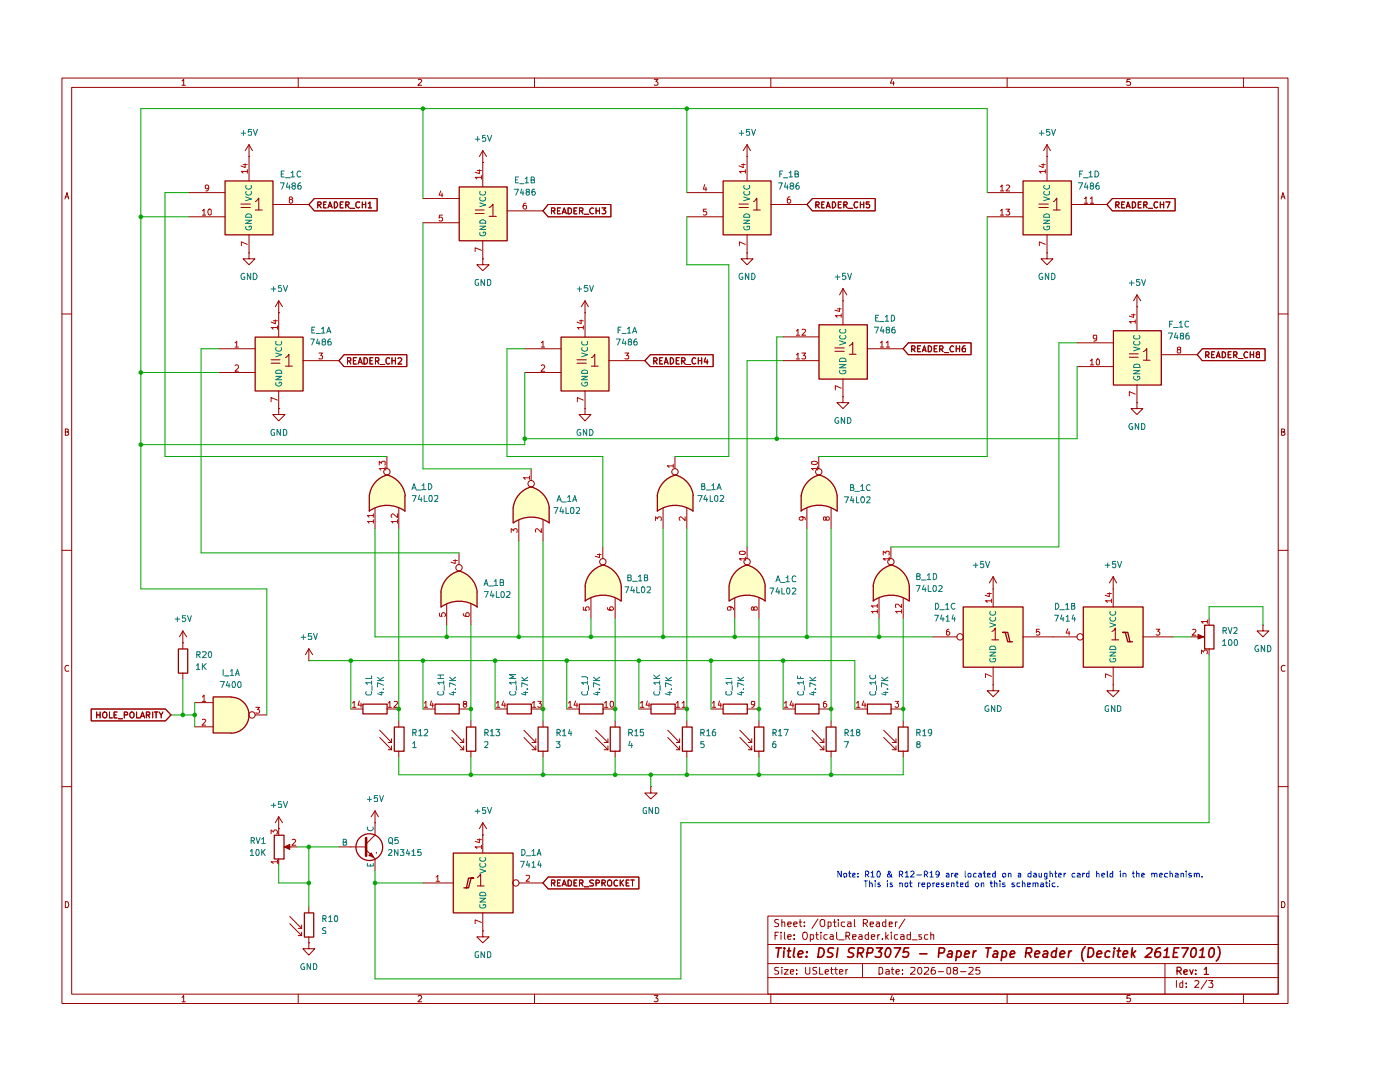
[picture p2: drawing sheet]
<svg xmlns="http://www.w3.org/2000/svg" width="279mm" height="216mm" viewBox="0 0 279 216" stroke-linecap="round" stroke-linejoin="round" font-family="sans-serif">
<g fill="none" stroke="#900" stroke-width=".2">
<path d="M12.4 15.6h244.6v184.6h-244.6zM14.3 17.4h240.8v181h-240.8zM36.3 16.2l.4-.4v1.2M36.3 17h.7M59.5 15.6v1.8M83.5 15.9l.4-.1 .3 .4-.8 .8h.8M106.7 15.6v1.8M130.6 15.8h.7l-.4 .5 .4 .2v.3l-.2 .2-.5-.1M153.8 15.6v1.8M178.1 15.7l-.4 .9h.8M178.3 16.3v.7M201 15.6v1.8"/>
<path d="M225.5 15.8h-.5l-.1 .6 .1-.1h.4l.2 .2v.3l-.1 .2-.6-.1M248.2 15.6v1.8M13 39.7l.4-1.3 .3 1.3M13 39.3h.6M255.7 39.7l.3-1.3 .5 1.3M255.8 39.3h.6M12.4 62.7h1.9M255.1 62.7h1.9M13 86.2l.6-.1v-.4l-.6-.1v1.3l.6-.1 .1-.4-.2-.2M255.8 86.2l.6-.1v-.4l-.6-.1v1.3h.4l.2-.1 .1-.4-.4-.2M12.4 109.8h1.9M255.1 109.8h1.9"/>
<path d="M13.7 132.8h-.2a.67 .67 0 0 0-.5 .5 .67 .67 0 0 0 .2 .6h.5M256.5 132.8h-.3a.67 .67 0 0 0-.5 .5 .67 .67 0 0 0 .2 .6h.6M12.4 157h1.9M255.1 157h1.9M13 179.9h.5l.1 .2 .1 .5-.2 .5h-.5zM255.8 179.9h.4l.2 .2 .1 .5-.3 .5h-.4zM36.3 199l.4-.4v1.3M36.3 199.9h.7M59.5 198.4v1.8M83.5 198.8l.4-.2 .2 .1 .1 .3-.8 .9h.8M106.7 198.4v1.8M130.6 198.6h.7l-.4 .5 .3 .1v.6h-.6"/>
<path d="M153.2 182.8h101.9v15.6h-101.9zM153.2 195.1h101.9M153.2 192.3h101.9M153.2 188.5h101.9M153.8 198.4v1.8M154.7 186.7h.4M155.4 193h-.7l-.1 .3 .1 .3 .7 .3v.4h-.8M155.4 186h-.7v1.4M155.4 183.6h-.7a.57 .57 0 0 0 .1 .5 .57 .57 0 0 0 .6 .2l-.1 .5h-.7M155.9 186v.2M155.9 186.5v.9M156 193v.1"/>
<path d="M156 184.1l.5-.1 .1 .9M156 183.5v1.4M156 193.5v.9M156.5 193.5h.8l-.8 .9h.8M156.5 186v1.2l.2 .2M157.2 186.9h.7l-.1-.4h-.5l-.1 .2 .1 .7h.5M157.2 184.4l.7-.1-.1-.3h-.5l-.1 .1 .1 .7h.5M157.7 194l.7-.2-.2-.3-.5 .1v.6l.3 .2 .3-.1M158.4 184.4l.7-.1-.1-.3h-.5l-.1 .1 .1 .7h.5M158.5 187.3v.1M158.5 186.5v.2M159 194.3v.1"/>
<path d="M159 193.5v.1M159.5 184h.5M159.7 183.5v1.2l.3 .2M160.4 186.1h.5l.2 .4a.81 .81 0 0 1-.3 .9h-.3a.97 .97 0 0 1-.1-1.3zM160.5 184.7v.2M160.5 184v.1M160.8 193v1.1l.2 .3 .5-.1 .1-.2v-1.1M161.7 187.4h.6v-.9h-.6v1.4M162.8 186.5h.5M163 193h-.7v.6l.6 .2 .1 .3-.3 .3-.5-.1M163 186v1.2l.3 .2M163.2 183.4l-1.2 1.8"/>
<path d="M163.6 193v1.4h.7M163.7 183.6l.3-.1 .6 .1v1.1l-.3 .2h-.3a1.01 1.01 0 0 1-.3-1.3zM163.8 186v.2M163.8 186.5v.9M164.7 194l.7-.2-.2-.3-.5 .1v.6l.2 .2 .4-.1M165.1 186.5h-.5l-.2 .3v.4l.3 .2h.4M165.3 184.8l.3 .1 .3-.2-.1-.7h-.5v1.3M165.7 186.5h.5l.1 .9M165.8 193.5h.5M165.9 193v1.2l.4 .2M166.3 186.9h-.4l-.3 .2 .3 .3h.4M166.3 184h.6"/>
<path d="M166.5 183.5v1.3l.4 .1M166.5 193.5h.6M166.8 193v1.2l.3 .2M167 186v1.2l.2 .2M167.3 183.5v.1M167.3 184v.9M167.4 187.5h1.1M167.6 194l.6-.2-.1-.3h-.5v.8h.5M168.6 184h-.5l-.2 .2v.5a.45 .45 0 0 0 .7 .1M168.8 186.8l.7-.1v-.6l-.7-.1v1.4M168.8 193.5v.9M169.2 193.5l-.4 .2"/>
<path d="M169.2 184h.6v.9M169.2 186.8l.4 .6M169.8 184.3l-.6 .1v.4h.6M170.2 186.9h.7l-.1-.4h-.6v.9h.6M170.5 183.5v1.3l.2 .1M171.4 186.5h.6v.9M172 186.9h-.5l-.1 .2 .1 .3h.5M172.1 192.3v2.8M172.3 184.2l.7-.1 .1-.4-.3-.2h-.5v1.4M172.6 184.2l.5 .7M173.3 186.5h-.5l-.2 .3v.4l.3 .2h.4M173.3 186v1.4"/>
<path d="M173.6 184.4l.7-.1-.1-.3h-.5l-.1 .1 .1 .7h.5M173.9 186.9h.7l-.1-.4h-.5l-.1 .2 .1 .7h.5M174.9 184h.5l.1 .9M175.2 186.5v.9M175.4 193h.5l.2 .2v1l-.3 .2h-.4zM175.5 184.3h-.4l-.3 .3 .3 .3 .4-.1M175.6 186.5h-.3l-.1 .3M176.1 187.3v.1M176.8 193.5h.4l.3 .1v.8M176.8 184h-.5l-.2 .2v.5a.45 .45 0 0 0 .7 .1M176.8 183.5v1.4M176.8 186v1.4"/>
<path d="M176.9 186.9l.4 .5M177.3 186.5l-.5 .5M177.5 193.8l-.7 .2v.3l.2 .1 .5-.1M177.5 184.4l.6-.1v-.3h-.6v.8h.6M177.9 186v.2M177.9 193.5h.5M177.9 186.5v.9M178.1 198.6l-.4 .9h.8M178.1 193v1.2l.3 .2M178.3 199v.9M178.7 184v.9M178.8 194l.7-.2-.2-.3-.5 .1v.6l.3 .2 .3-.1"/>
<path d="M179.1 184h-.3l-.1 .2M179.2 186.5h-.6l-.1 .3v.4l.2 .2h.5M179.7 186.5h.6l.1 .9M180.1 194.3v.1M180.1 193.5v.1M180.4 186.9h-.7v.5h.7M180.6 183.4l-1.2 1.8M181.7 186.5l-.7 .1v.7l.3 .1h.4M181.7 186v1.4M181.8 193.1l.7-.1 .1 .4-.1 .2-.8 .8h.9M182 187.5h1M183.4 193a.69 .69 0 0 1 .6 .5 .69 .69 0 0 1-.3 .8l-.1 .1a.74 .74 0 0 1-.5-.6 .74 .74 0 0 1 .3-.8z"/>
<path d="M183.9 186.5h-.5v.4l.5 .1 .1 .2-.3 .2h-.3M184.5 193.1l.7-.1 .1 .4-.1 .2-.8 .8h.9M185.2 186.5h-.5l-.2 .3v.4l.2 .2h.5M185.8 186.6l.5-.1v.9M185.8 186v1.4M186.5 193h-.4a1.05 1.05 0 0 0-.1 1.3h.6l.1-.5-.4-.3h-.2l-.3 .3M187.3 193.9h1M189.1 193.1h.6v1.2l-.4 .1-.3-.3zM190.6 193.6l-.4-.2 .1-.3 .6-.1 .2 .4-.3 .2-.5 .1a.43 .43 0 0 0 .1 .6 .43 .43 0 0 0 .6 0 .43 .43 0 0 0 0-.6l-.2-.1M191.7 193.9h1.1M193.4 193.1l.7-.1 .1 .4-.1 .2-.8 .8h.9M195.5 193h-.7l-.1 .6h.8v.7h-.8"/>
<path d="M201 198.4v1.8M225.5 198.6h-.5l-.1 .6h.6v.6h-.6M232.5 192.3v6.1M234.8 195.7v1.3M236 195.7v1.3h-.5v-.7l.2-.2 .3 .1M236.7 196.9v.1M236.7 196.2v.1M238.4 195.7h.6l.3 .2-.1 .4-.8 .7h.9M240.9 195.6l-1.2 1.8M241.2 195.7h.9l-.5 .5 .4 .1 .1 .1-.1 .6-.8-.1M248.2 198.4v1.8"/>
</g>
<path d="M234.9 193.8l.8-.1a.45 .45 0 0 0-.2-.7h-.6v1.4M235.2 193.8l.6 .6M236.3 194l.6-.2v-.2l-.1-.1-.5 .2v.6l.2 .1 .4-.1M237.4 193.5l.4 .9 .3-.9M238.6 194.3v.1M238.6 193.6v.1M240.3 193.4l.4-.4v1.4M240.3 194.4h.9" fill="none" stroke="#900" stroke-width=".25"/>
<g fill="none" stroke="#900" stroke-width=".34">
<path d="M154.9 189.1h1.1M155.4 189.1l-.2 1.9M156.5 189.7l-.1 1.3M156.5 189.1v.2M157.1 189.7h.7M157.5 189.1l-.2 1.8 .4 .1M158.6 189.1l-.3 1.7 .3 .2M159.3 190.4l.9-.2 .1-.1-.3-.4-.6 .2-.1 .9 .2 .2 .5-.1M160.9 190.8v.2M161 189.9v.2M163.5 189.1h.4a.99 .99 0 0 1 .5 1.3 .99 .99 0 0 1-1.2 .6zM166.4 189.2a.79 .79 0 0 0-1.1 .3v.4l.7 .3 .2 .5a.79 .79 0 0 1-1.1 .2"/>
<path d="M167.2 189.1l-.2 1.9M170.5 189.2l-.7-.1-.5 .6 .2 .3 .7 .2 .1 .5-.4 .3-.7-.1M171.2 190.2l.9-.1 .3-.6-.1-.2-.3-.2h-.7l-.2 1.9M171.6 190.2l.5 .8M173.1 190.2l.9-.1 .2-.6v-.2l-.3-.2h-.7l-.2 1.9M174.9 189.1h1.2l-.8 .8 .5 .1 .1 .2-.1 .6-.3 .2h-.6l-.2-.2M177 189.2l.5-.1a1.14 1.14 0 0 1-.5 1.9 1.11 1.11 0 0 1 0-1.8zM178.5 189.1h1.2l-1 1.9M181.4 189.1h-.9l-.2 1 .3-.2 .6 .1 .2 .2-.1 .5a.72 .72 0 0 1-1 .2l-.1-.1M183.6 190.3h1.4M187.4 190.2l.9-.1 .2-.6v-.2l-.3-.2h-.8l-.1 1.9M189.3 189.9l.2-.2h.3l.2 .2-.1 1.1"/>
<path d="M190.1 190.2l-.7 .1-.3 .3v.3l.2 .1 .6-.1M191 189.9l.2-.2h.3l.4 .5-.3 .7h-.8M191 189.7l-.2 2M192.5 190.4l1-.2-.3-.5h-.3a1.19 1.19 0 0 0-.4 1.2h.8M194.3 189.7l-.2 1.3M194.8 189.7h-.2l-.3 .5M196.8 189.1h1M197.3 189.1l-.3 1.9M198.4 189.9l.1-.2h.4l.1 .2v1.1M199.1 190.2l-.6 .1-.4 .5 .3 .2 .6-.1M200.1 189.9l.1-.2h.4l.3 .5-.2 .7h-.8M200.1 189.7l-.3 2"/>
<path d="M201.6 190.4l.9-.2-.2-.5h-.4a1.19 1.19 0 0 0-.3 1.2h.8M204.8 190.2h.7l.3-.2v-.8l-.9-.1-.3 1.9M205.2 190.2l.5 .8M206.5 190.4l.9-.2 .1-.1-.2-.4-.6 .2-.2 .9 .3 .2 .5-.1M208.3 189.9l.2-.2h.4l.1 .2v1.1M209 190.2l-.6 .1-.3 .3 .1 .3 .2 .1 .6-.1M210.8 189.9l-.2-.2h-.3l-.3 .3-.2 .7 .1 .1a.64 .64 0 0 0 .8 .1M210.9 189.1l-.3 1.9M211.6 190.4l.9-.2-.2-.5h-.4l-.3 .4-.1 .7 .2 .2 .6-.1M213.4 189.7l-.2 1.3M213.9 189.7l-.6 .5M216.6 188.9a2.26 2.26 0 0 0-.4 2.9"/>
<path d="M217.3 189.1l.7 .1a1.06 1.06 0 0 1 .2 1.2 1.06 1.06 0 0 1-1.1 .6zM218.9 190.4l1-.2-.3-.5h-.3l-.4 .4v.7l.2 .2 .6-.1M221.5 189.9l-.2-.2h-.3l-.4 .5v.6a.64 .64 0 0 0 .8 .1M222.3 189.7l-.1 1.3M222.4 189.1v.2M222.9 189.7h.8M223.3 189.1l-.2 1.7 .1 .1 .3 .1M224.1 190.4l.9-.2v-.3l-.1-.2h-.5l-.1 .2-.2 .9 .3 .2 .5-.1M226 189.1l-.2 1.9M226.1 190.3l.4 .7M226.6 189.7l-.8 .8M228.9 189.3l.2-.2h.5a.34 .34 0 0 1 .3 .6l-.1 .3-1.3 1h1.2"/>
<path d="M231.6 189.1a1.16 1.16 0 0 0-1 1.8 .65 .65 0 0 0 1-.2v-.6a.63 .63 0 0 0-1.1 .1M232.2 191h1.1M232.4 189.7l.6-.6-.3 1.9M234.3 190.1h.6M235.3 189.1h-.9l-.3 1.9h.9M235.9 189.1h1.2l-1 1.9M238 189.2l.4-.1a1.12 1.12 0 0 1-.4 1.9l-.3-.2a1.55 1.55 0 0 1 .3-1.6zM239.3 191h1.1M239.5 189.7l.6-.6-.2 1.9M241.6 189.2l.4-.1 .2 .2a1.44 1.44 0 0 1-.2 1.6l-.4 .1-.3-.2a1.62 1.62 0 0 1 .3-1.6zM243.1 188.9a2.09 2.09 0 0 1-.4 2.9"/>
</g>
<g fill="#fffec5">
<path d="M44.9 36.1h9.5v10.7h-9.5z"/>
<path d="M50.9 67.2h9.5v10.8h-9.5z"/>
<path d="M77.2 94.7a4.9 4.9 0 0 1 3.6 4.2l-4.9 .6z"/>
<path d="M74.8 96.2a4.8 4.8 0 0 1 2.5-1.5l1.2 4.7-4.8-.5a4.8 4.8 0 0 1 1.1-2.7z"/>
<path d="M73.7 98.9h7.1v3a5.9 5.9 0 0 0-7.1 0z"/>
<path d="M103.5 98.6a4.9 4.9 0 0 1 2.5-1.5l1.3 4.8-4.9-.6a4.9 4.9 0 0 1 1.1-2.7z"/>
<path d="M106 97.1a4.9 4.9 0 0 1 3.6 4.2l-4.9 .6z"/>
<path d="M102.4 101.3h7.2v3a6.5 6.5 0 0 0-7.2 0z"/>
<path d="M111.9 67.2h9.6v10.8h-9.6z"/>
<path d="M91.6 37.3h9.6v10.7h-9.6z"/>
<path d="M46.1 139.1a3.6 3.6 0 0 1 3.6 3.6 3.6 3.6 0 0 1-3.6 3.6z"/>
<path d="M42.5 139h3.6v7.2h-3.6z"/>
<path d="M91.6 113.9a4.9 4.9 0 0 1 3.6 4.2l-4.9 .5z"/>
<path d="M89.1 115.4a4.9 4.9 0 0 1 2.5-1.5l1.2 4.7-4.9-.5a4.9 4.9 0 0 1 1.2-2.7z"/>
<path d="M88 118.1h7.2v3a6.4 6.4 0 0 0-7.2 0z"/>
<path d="M120.3 112.7a4.9 4.9 0 0 1 3.6 4.2l-4.9 .5z"/>
<path d="M117.9 114.2a4.9 4.9 0 0 1 2.4-1.5l1.3 4.7-4.9-.5a4.9 4.9 0 0 1 1.2-2.7z"/>
<path d="M116.8 116.9h7.1v3a6.4 6.4 0 0 0-7.1 0z"/>
<path d="M93.5 175.2h1h-.5l-.5 1.9h-1h.5z"/>
<path d="M90.4 170.2h12v11.9h-12z"/>
<path d="M146.6 114.2a4.9 4.9 0 0 1 2.5-1.5l1.3 4.7-4.9-.5a4.9 4.9 0 0 1 1.1-2.7z"/>
<path d="M149.1 112.7a4.9 4.9 0 0 1 3.6 4.2l-4.9 .5z"/>
<path d="M145.5 116.9h7.2v3a6.5 6.5 0 0 0-7.2 0z"/>
<path d="M132.8 95.8l1.2-.8 .7-.2 1.3 4.7-4.9-.6a4.9 4.9 0 0 1 1.7-3.1z"/>
<path d="M134.7 94.7a4.8 4.8 0 0 1 3.6 4.2l-4.8 .5z"/>
<path d="M131.1 98.9h7.2v3a5.9 5.9 0 0 0-7.2 0z"/>
<path d="M144.3 36.1h9.5v10.7h-9.5z"/>
<path d="M161 96.3a4.9 4.9 0 0 1 2.5-1.6l1.3 4.8-4.9-.6a4.9 4.9 0 0 1 1.1-2.6z"/>
<path d="M163.4 94.7a4.8 4.8 0 0 1 3.6 4.2l-4.8 .5z"/>
<path d="M159.8 98.9h7.2v3a6.1 6.1 0 0 0-7.2 0z"/>
<path d="M177.8 112.7a4.9 4.9 0 0 1 3.6 4.2l-4.9 .5z"/>
<path d="M175.4 114.2a4.9 4.9 0 0 1 2.4-1.5l1.3 4.7-4.9-.5a4.9 4.9 0 0 1 1.2-2.7z"/>
<path d="M174.2 116.9h7.2v3a6.4 6.4 0 0 0-7.2 0z"/>
<path d="M222.2 66h9.5v10.8h-9.5z"/>
<path d="M204.1 36.1h9.7v10.7h-9.7z"/>
<path d="M200.1 126.2h1l.4 1.8h.5h-.9l-.5-1.8z"/>
<path d="M192.2 121.1h11.9v12h-11.9z"/>
<path d="M224 126.2h1l.5 1.8h.5h-1l-.5-1.8z"/>
<path d="M216.2 121.1h11.9v12h-11.9z"/>
<path d="M163.4 64.8h9.7v10.8h-9.7z"/>
</g>
<path d="M133.3 145.7l2.3 2.5M133.3 147.1l2.3 2.5M135 148.2h.6M135 149.6h.6M135.6 147.4v.8M135.6 148.8v.8M137.1 143.8v1.2M137.1 149.9v1.1" fill="none" stroke="#900" stroke-width=".2"/>
<path d="M240.4 124.8h1.9v4.7h-1.9zM136.2 145.1h1.9v4.8h-1.9z" fill="none" stroke="#900" stroke-width=".25"/>
<path d="M239.1 126.6l1.1 .5-1.1 .4z" fill="#900"/>
<g fill="none" stroke="#900" stroke-width=".2">
<path d="M37.7 38.4h7.2M49.7 31.2h.1M49.7 28.9l-.8 1.2M49.7 28.9l.7 1.2M49.7 28.9v7.2M62.7 39.6h12.6v2.5h-12.6l-1.1-1.3zM84.4 39.6h7.2M96.3 32.4h.1M96.3 30.1l-.6 1.1M96.3 30.1l.8 1.1M96.3 30.1v7.2M37.7 43.3h7.2"/>
<path d="M48.1 40.7h1.9M48.1 41.4h1.9M49.7 50.5v1.1h1.2l-1.2 1.2-1.2-1.2h1.2M49.7 50.5h.1M49.7 46.8v3.7M51 40.2l.6-.7v2.4M51 41.9h1.3M54.4 40.8h7.2M63.4 40.9l.6-.1 .1-.3-.2-.2h-.5v1.2M63.7 40.9l.4 .6M64.6 40.8h.3M65.1 40.3h-.5v1.2h.5"/>
<path d="M65.4 41.5l.5-1.2 .4 1.2M65.6 41.1h.6M66.7 40.3h.4a.66 .66 0 0 1 .3 .7 .66 .66 0 0 1-.7 .5zM67.9 40.8h.3M68.5 40.3h-.6v1.2h.6M69 40.9l.6-.1 .1-.3-.2-.2h-.5v1.2M69.3 40.9l.4 .6M69.8 41.6h1M71.8 40.4l-.5-.1-.3 .3 .1 .7 .4 .2 .3-.2M72.3 40.8h.7M72.3 40.3v1.2M73 40.3v1.2"/>
<path d="M73.5 40.6l.3-.3v1.2M73.5 41.5h.7M84.4 44.4h7.2M94.8 41.9h1.8M94.8 42.6h1.8M96.3 51.6v1.2h1.3l-1.3 1.2-1.1-1.2h1.1M96.3 51.6h.1M96.3 48v3.6M97.6 41.4l.3-.1 .5-.6v2.5M97.6 43.2h1.5M101.2 42.1h7.2M43.7 69.6h7.2"/>
<path d="M43.7 74.3h7.2M54.1 71.8h1.8M54.1 72.5h1.8M55.6 62.4h.1M55.6 60l-.7 1.2M55.6 60l.8 1.2M55.6 60v7.2M55.6 78v3.5M57 71.4l.7-.7v2.4M57 73.1h1.3M60.4 72h7.2M68.7 70.8h12.5v2.3h-12.5l-1.1-1.1z"/>
<path d="M69.3 72h.7v-.5l-.2-.1h-.5v1.2M69.7 72l.3 .6M70.5 72h.4M71.1 71.4h-.6v1.2h.6M71.5 72.6l.4-1.2 .4 1.2M71.6 72.3h.5M72.6 71.4h.4l.3 .3v.6l-.3 .3h-.4zM73.8 72h.4M74.4 71.4h-.6v1.2h.6M74.9 72h.7v-.5l-.2-.1h-.5v1.2M75.3 72l.3 .6M75.9 72.7h.9"/>
<path d="M77.7 71.5l-.3-.1-.4 .3 .1 .8 .3 .1 .3-.1M78.2 72h.7M78.2 71.4v1.2M78.9 71.4v1.2M79.4 71.5l.5-.1 .3 .2-.1 .4-.7 .6h.8M104.7 69.6h7.2M104.7 74.3h7.2M115.1 71.8h1.9M115.1 72.5h1.9M116.8 62.4h.1M116.8 60l-.8 1.2M116.8 60l.6 1.2"/>
<path d="M116.8 60v7.2M116.8 78v3.5M118 71.4l.3-.1 .4-.6v2.4M118 73.1h1.4M121.5 72h7.2M55.6 81.5v1.2h1.3l-1.3 1.3-1.2-1.3h1.2M55.6 81.5h.1M77.2 91.1v2.5M106 93.6v2.3M116.8 81.5v1.2h1.1l-1.1 1.3-1.2-1.3h1.2M116.8 81.5h.1M74.8 101.4v4.1"/>
<path d="M79.6 101.4v4.1M91.6 110.3v2.4M103.5 103.8v4.1M108.4 103.8v4.1M117.9 119.4v4M120.3 109.1v2.4M122.8 119.4v4M36.5 128.3h.1M36.5 125.9v3.6M36.5 134.3v1.2M36.5 125.9l-.7 1.2M36.5 125.9l.8 1.2"/>
<path d="M61.6 131.8h.1M61.6 129.5l-.6 1.1M61.6 129.5l.8 1.1M61.6 129.5v2.3M89.2 120.6v4.1M94 120.6v4.1M198.2 136.6v1.2h1.2l-1.2 1.2-1.2-1.2h1.2M198.2 136.6h.1M222.2 136.6v1.2h-1.3l1.3 1.2 1.1-1.2h-1.1M222.2 136.6h.1M237.7 127.1h2.2M239.1 126.6l1.1 .5-1.1 .4z"/>
<path d="M241.3 123.4v1.3M241.3 129.5v1.1M18.2 141.5h14.8l1.1 1.2-1.1 1.1h-14.8zM19.3 142.7h.7M19.3 142.1v1.2M20 142.1v1.2M20.6 142.2l.2-.1a.6 .6 0 0 1 .6 .6 .6 .6 0 0 1-.6 .6l-.3-.5zM21.8 142.1v1.2h.6M22.8 142.7h.4M23.4 142.1h-.6v1.2h.6M23.6 143.4h.9M24.8 142.7h.6v-.5l-.6-.1v1.2"/>
<path d="M26 142.2l.2-.1a.6 .6 0 0 1 .6 .6 .6 .6 0 0 1-.6 .6l-.3-.5zM27.3 142.1v1.2h.6M28 143.3l.4-1.2 .5 1.2M28.2 142.9h.5M29.2 142.7h.6l.1-.5-.7-.1v1.2M29.5 142.7l.4 .6M30.5 142.1v1.2M30.8 142.1h.7M31.2 142.1v1.2M31.7 142.1l.5 .6 .3-.6M32.2 142.7v.6M38.9 140.2h3.6"/>
<path d="M38.9 145h3.6M50.9 142.7h2.4M70 141.5h2.4M75.8 145.7l2.3 2.5M75.8 147.1l2.3 2.5M77.2 141.5h2.4M77.5 148.2h.6M77.5 149.6h.6M78.1 147.4v.8M78.1 148.8v.8M79.6 143.8v1.2M79.6 149.9v1.1"/>
<path d="M84.4 141.5h2.4M90.2 145.7l2.3 2.5M90.2 147.1l2.3 2.5M91.6 141.5h2.4M91.9 148.2h.6M91.9 149.6h.6M92.5 147.4v.8M92.5 148.8v.8M94 143.8v1.2M94 149.9v1.1M127.5 141.5h2.4M134.7 141.5h2.4"/>
<path d="M141.9 141.5h2.4M147.7 145.7l2.3 2.5M147.7 147.1l2.3 2.5M149.1 141.5h2.4M149.3 148.2h.7M149.3 149.6h.7M150 147.4v.8M150 148.8v.8M151.5 143.8v1.2M151.5 149.9v1.1M156.3 141.5h2.4M162 145.7l2.4 2.5"/>
<path d="M162 147.1l2.4 2.5M163.4 141.5h2.5M163.7 148.2h.7M163.7 149.6h.7M164.4 147.4v.8M164.4 148.8v.8M165.9 143.8v1.2M165.9 149.9v1.1M170.6 141.5h2.5M176.4 145.7l2.4 2.5M176.4 147.1l2.4 2.5M177.8 141.5h2.5"/>
<path d="M178.1 148.2h.7M178.1 149.6h.7M178.8 147.4v.8M178.8 148.8v.8M180.3 143.8v1.2M180.3 149.9v1.1M84.4 176.2h6M95.2 175.1l.7-.7v2.4M95.2 176.8h1.4M96.3 166.6v3.6M103.5 176.2h4.9M109.4 175h18.1v2.4h-18.1l-1-1.2z"/>
<path d="M110.1 176.2h.6v-.5l-.6-.1v1.2M110.4 176.2l.3 .6M111.2 176.2h.5M111.8 175.6h-.6v1.2h.6M112.2 176.8l.4-1.2 .4 1.2M112.3 176.4h.6M113.4 175.6h.3l.3 .2v.7l-.1 .3h-.5zM114.6 176.2h.4M115.1 175.6h-.5v1.2h.5M115.7 176.2h.5l.1-.5-.6-.1v1.2M116 176.2l.3 .6M116.6 177h.9"/>
<path d="M118.4 175.7h-.6l-.1 .2 .2 .3h.3l.2 .4-.1 .2h-.6M119 176.2h.5l.1-.2-.1-.3-.5-.1v1.2M120.1 176.2h.5l.2-.2-.1-.3-.6-.1v1.2M120.4 176.2l.4 .6M121.3 175.8l.3-.2 .3 .1a.87 .87 0 0 1 0 1.1h-.5l-.2-.4zM123.3 175.7l-.3-.1a.67 .67 0 0 0-.5 .5 .67 .67 0 0 0 .3 .7l.5-.1M123.8 175.6v1.2M123.9 176.1l.6 .7M124.5 175.6l-.7 .7M125 176.2h.4M125.6 175.6h-.6v1.2h.6M125.9 175.6h.7"/>
<path d="M126.2 175.6v1.2M57.8 182.9l2.4 2.3M57.8 184.3l2.4 2.4M59.5 185.2h.7M59.5 186.7h.7M60.2 184.6v.6M60.2 186v.7M61.6 188.1v1.2h1.2l-1.2 1.3-1.2-1.3h1.2M61.6 188.1h.1M61.6 180.9v1.2M61.6 186.9v1.2M96.3 185.8v1.1h1.3l-1.3 1.2-1.1-1.2h1.1"/>
<path d="M96.3 185.8h.1M96.3 182.1v3.7"/>
<circle cx="77.2" cy="94.1" r=".64"/>
<circle cx="106" cy="96.5" r=".64"/>
<circle cx="91.6" cy="113.3" r=".64"/>
<circle cx="120.3" cy="112.1" r=".64"/>
<circle cx="50.3" cy="142.7" r=".64"/>
<circle cx="103" cy="176.2" r=".64"/>
</g>
<g fill="none" stroke="#be0000" stroke-width=".2">
<path d="M41.7 37.4l-.3 .3-.4-.1v-.6l.4-.1 .3 .3-.2 .8-.4 .1M48.5 32.8h.9M48.9 32.7v.7l-.8-.3M49.4 34.2h-1.2l.3 .3M49.4 33.9v.6M57.9 39.8l-.2-.1v-.2l.5-.2 .2 .3-.7 .4v.4l.2 .2h.3l.2-.3v-.3l-.2-.2M88 38.1l-.4 .8h.8M88.2 38.5v.8M95.2 34h.9M95.7 33.9v.7l-.9-.2M96.1 35.4h-1.3l.4 .3M96.1 35v.7"/>
<path d="M40.4 42.1l.3-.4v1.2M40.4 42.9h.7M41.7 41.7h.3l.2 .2v.8l-.3 .2a.75 .75 0 0 1-.2-1.2zM49.4 48.8l-1.2-.5v.7M88.3 42.9h-.6l-.1 .6 .2-.2h.3l.2 .2v.5h-.7M96.1 50l-1.3-.6v.8M105 40.6h-.4a.82 .82 0 0 0 0 1.1l.5-.1v-.5l-.5-.1-.2 .2M46.9 68.4l.3-.3v1.2M46.9 73l.2-.2h.3l.2 .2v.4l-.7 .7h.7M46.9 69.3h.7M54.5 64h.9M54.9 63.8v.8l-.8-.3"/>
<path d="M55.4 65.4h-1.3l.4 .3M55.4 79.8l-1.3-.5v.9M55.4 65v.7M63.7 70.4h.6l-.3 .5 .3 .1v.5h-.6M108 68.4l.4-.3v1.2M108 73l.5-.2 .1 .1 .1 .3-.8 .9h.8M108 69.3h.7M115.7 64h.7M116 63.8v.8l-.9-.3M116.4 65.4h-1.2l.4 .3M116.4 79.8l-1.2-.5v.9M116.4 65v.7"/>
<path d="M124.7 70.4h.8l-.5 .5h.4l.1 .2-.1 .5-.7-.1M75.7 92.8v-.8l.4 .5 .1-.4 .2-.1 .5 .1-.1 .7M76.9 93.5h-1.2l.3 .3M76.9 93.1v.7M105.7 95.3h-1.2l.3 .4M105.7 95v.7M74.5 104.1h-1.2l.4 .3M74.5 102.9h-1.2l.4 .3M74.5 102.5v.7M74.5 103.7v.7M79.3 104.1h-1.2l.3 .3M79.3 102.5v.8l-.9-.8-.3 .3 .1 .4"/>
<path d="M79.3 103.7v.7M90.5 111.8h.8M90.8 111.7v.7l-.8-.2M102 106.3v-.8l.5 .4 .2-.4h.3l.2 .2-.1 .6M108 105.5v.8l-.8-.8-.4 .2 .1 .5M119.2 110.7h.8M119.6 110.5v.7l-.8-.2M40.4 139.1l.3-.4v1.3M40.4 140h.7M71.7 139.9l-.2 .8h.7M86.1 139.9l-.3 .8h.8M87.7 122.3v.6l.5 .1v-.7h.4l.3 .2v.3l-.2 .2"/>
<path d="M92.5 122.4v.4a.94 .94 0 0 0 1.1 0v-.4l-.1-.1h-.4l-.1 .1v.4l.1 .2M116.4 121.2v.5h.6l-.2-.4 .3-.2 .4 .1v.5M121.2 121.2v.4l.3 .1h.8l.1-.4-.2-.2h-.3l-.2 .2v.4h.2M129.2 139.9l-.3 .8h.8M143.6 139.9l-.3 .8h.7M158 139.9l-.4 .8h.8M164.8 140h-.3l-.2 .2v.8l.5 .1 .2-.2v-.3l-.2-.2-.5 .1v.1M172.4 139.9l-.4 .8h.8M178.6 140h.7l-.3 .4 .3 .1v.5l-.1 .1h-.4l-.2-.1M238 125.6h.4l.3 .3-.8 .8h.8M239.8 130.5v-.8l.4 .4 .1-.3h.6v.7M241 124h-1.2l.3 .4"/>
<path d="M241 123.7v.7M40.4 143.6l.4-.1 .3 .3-.8 .9h.8M51.1 141.1h.7l-.4 .5h.3l.1 .2-.1 .4h-.6M70.4 140.3l.3-.3v1.1M70.4 141.1h.6M72 140.3v.8M77.5 140.3l.3-.3v1.1M77.5 141.1h.6M78.7 140h.5l.1 .3-.7 .8h.7M84.7 140.3l.3-.3v1.1M84.7 141.1h.6M86.4 140.3v.8"/>
<path d="M92.7 140.5l-.2-.3v-.2h.5v.4l-.5 .1v.1v.3l.2 .2h.3l.1-.2-.1-.4h-.1M127.8 140.3l.4-.3v1.1M127.8 141.1h.7M129.5 140.3v.8M135 140.3l.3-.3v1.1M135 141.1h.6M136.1 140.3l.4-.3v1.1M136.1 141.1h.7M142.2 140.3l.3-.3v1.1M142.2 141.1h.6M143.8 140.3v.8M150.6 140.5l-.1 .1h-.5l-.1-.1 .1-.5h.5a.85 .85 0 0 1-.2 1.1h-.3"/>
<path d="M156.5 140.3l.4-.3v1.1M156.5 141.1h.7M158.2 140.3v.8M170.9 140.3l.4-.3v1.1M170.9 141.1h.7M172.6 140.3v.8M87 175l.4-.3v1.1M87 175.8h.7M95.2 167.6h.9M95.7 167.4v.7l-.9-.2M96.1 169h-1.3l.4 .2v.1M96.1 168.7v.6"/>
<path d="M105 174.7h.7v.5l-.7 .6h.7M96.1 184.1l-1.3-.5v.7"/>
</g>
<g fill="none" stroke="#900" stroke-width=".25">
<path d="M44.9 36.1h9.6v10.8h-9.6zM91.6 37.3h9.6v10.7h-9.6zM50.9 67.3h9.6v10.7h-9.6zM112 67.3h9.5v10.7h-9.5zM80.8 98.9v3.1a6.1 6.1 0 0 0-7.1 0v-3.1a4.9 4.9 0 0 1 3.6-4.1 5 5 0 0 1 3.6 4.2M91.6 113.9a4.9 4.9 0 0 0-3.6 4.2v3M91.6 113.9a4.9 4.9 0 0 1 3.6 4.2M95.2 118.1v3M102.4 101.4v2.9M102.4 101.3a4.9 4.9 0 0 1 3.6-4.1 4.8 4.8 0 0 1 3.6 4.2v2.9a6.2 6.2 0 0 0-7.1 0M116.8 119.9a6.2 6.2 0 0 1 7.1 0M116.8 117v2.9"/>
<path d="M120.4 112.7a4.9 4.9 0 0 1 3.6 4.2M120.4 112.7a4.9 4.9 0 0 0-3.6 4.2M124 117v2.9M35.6 129.5h1.9v4.8h-1.9zM46.1 139.1h-3.6v7.2h3.6M46.1 139.1a3.6 3.6 0 0 1 3.6 3.6 3.6 3.6 0 0 1-3.6 3.6M88 121.1a6.2 6.2 0 0 1 7.3 0M72.4 140.5h4.9v1.9h-4.9zM78.7 145.1h1.9v4.8h-1.9zM86.8 140.5h4.8v1.9h-4.8zM93.1 145.1h1.9v4.8h-1.9zM129.9 140.5h4.8v1.9h-4.8z"/>
<path d="M144.3 140.5h4.8v1.9h-4.8zM150.6 145.1h1.8v4.8h-1.8zM158.7 140.5h4.7v1.9h-4.7zM164.9 145.1h1.9v4.8h-1.9zM173.1 140.5h4.7v1.9h-4.7zM179.3 145.1h1.9v4.8h-1.9zM54.7 166.7h2v4.7h-2zM90.5 170.2h11.9v12h-11.9zM92.6 177.2h.9l.5-2h.5h-1l-.4 2M60.7 182.2h1.9v4.8h-1.9z"/>
</g>
<g fill="none" stroke="#007270" stroke-width=".2">
<path d="M49 39.3l1.2 .4-1.2 .3M49.1 38.2l-.1 .2a.6 .6 0 0 0 .6 .5 .6 .6 0 0 0 .6-.5l-.1-.2M49.1 37a.55 .55 0 0 0 .5 .8 .55 .55 0 0 0 .5-.8M95.8 39.4v.5a.67 .67 0 0 0 .6 .2 .67 .67 0 0 0 .5-.5l-.1-.2M95.8 38.2v.5a.67 .67 0 0 0 .6 .2 .67 .67 0 0 0 .5-.5l-.1-.2M49 43.9h1.2l-1.2 .7h1.2M49.1 45.2l-.1 .3a.61 .61 0 0 0 .6 .4 .61 .61 0 0 0 .6-.5l-.1-.3h-.4v.3M49.1 42.9a.61 .61 0 0 1 .7-.2 .61 .61 0 0 1 .4 .6h-1.2zM95.8 40.5l1.1 .4-1.1 .3M95.8 46.4v.4a.67 .67 0 0 0 .6 .3 .67 .67 0 0 0 .5-.5l-.1-.3h-.4v.3M95.8 45.1h1.1l-1.1 .7h1.1M95.8 44.1a.66 .66 0 0 1 .7-.2 .66 .66 0 0 1 .4 .6h-1.1z"/>
<path d="M55 70.4l1.2 .4-1.2 .4M55 76.4v.4a.61 .61 0 0 0 .8 .3 .61 .61 0 0 0 .3-.8h-.4v.2M55 75.1h1.2l-1.2 .7h1.2M55 74.1a.66 .66 0 0 1 .8-.3 .66 .66 0 0 1 .4 .7h-1.2zM55.1 69.3l-.1 .5a.61 .61 0 0 0 .8 .3 .61 .61 0 0 0 .3-.8M55.1 68.2l-.1 .5 .3 .1h.7a.45 .45 0 0 0 .1-.6M116.1 70.4l1.2 .4-1.2 .4M116.1 75.1h1.2l-1.2 .7h1.2M116.2 69.3l-.1 .3a.67 .67 0 0 0 .5 .5 .67 .67 0 0 0 .7-.3l-.1-.5M116.2 68.2l-.1 .3 .3 .3h.6l.3-.1-.1-.5M116.2 76.4l-.1 .1a.66 .66 0 0 0 .4 .5 .66 .66 0 0 0 .8-.2l-.1-.5h-.4v.2M116.2 73.9h.9l.2 .2v.4h-1.2z"/>
<path d="M95.8 173.4l1.1 .4-1.1 .4M95.8 179.2h1.1l-1.1 .8h1.1M95.8 178.2l.2-.1h.6l.3 .1v.5h-1.1zM95.8 172.3v.5a.67 .67 0 0 0 .6 .3 .67 .67 0 0 0 .5-.6l-.1-.2M95.8 171.1v.5a.67 .67 0 0 0 .6 .3 .67 .67 0 0 0 .5-.5l-.1-.3M95.8 180.5v.5l.2 .2h.6l.3-.2v-.5h-.5v.2"/>
</g>
<path d="M56.8 169l1.1-.5v1z" fill="#900"/>
<path d="M55.6 165.4h.1M55.6 163v3.6M55.6 171.4v1.1M55.6 163l-.7 1.2M55.6 163l.8 1.2M56.7 169l1.1-.5v1zM57.1 169h2.2M70 169h3.1M73.1 169.6l1.7 1.8M74.8 166.6l-1.7 1.8" fill="none" stroke="#900" stroke-width=".2"/>
<path d="M54.1 166.4v-.8l.5 .4 .1-.3 .4-.1 .3 .3v.3l-.2 .2M55.4 172h-1.3l.4 .3M55.4 171.6v.7M58.3 167.6l.5-.1 .2 .3-.8 .9h.8" fill="none" stroke="#be0000" stroke-width=".2"/>
<path d="M73.1 167.2v3.6" fill="none" stroke="#900" stroke-width=".51"/>
<circle cx="73.7" cy="169" r="2.67" fill="none" stroke="#900" stroke-width=".25"/>
<path d="M74.1 170.2l.5 1-.9-.5z" fill="#900"/>
<g fill="none" stroke="#900" stroke-width=".2">
<path d="M62.7 39.6h12.6v2.5h-12.6l-1.1-1.3zM137.1 38.4h7.2M149.1 31.2h.1M149.1 28.9v7.2M149.1 28.9l-.8 1.2M149.1 28.9l.7 1.2M162.1 39.6h12.6v2.5h-12.6l-1.1-1.3zM197 38.4h7.1M209 31.2h.1M209 28.9l-.7 1.2M209 28.9l.6 1.2M209 28.9v7.2"/>
<path d="M222 39.6h12.5v2.5h-12.5l-1.1-1.3zM63.4 40.9l.6-.1 .1-.3-.2-.2h-.5v1.2M63.7 40.9l.4 .6M64.6 40.8h.3M65.1 40.3h-.5v1.2h.5M65.4 41.5l.5-1.2 .4 1.2M65.6 41.1h.6M66.7 40.3h.4a.66 .66 0 0 1 .3 .7 .66 .66 0 0 1-.7 .5zM67.9 40.8h.3M68.5 40.3h-.6v1.2h.6M69 40.9l.6-.1 .1-.3-.2-.2h-.5v1.2M69.3 40.9l.4 .6"/>
<path d="M69.8 41.6h1M71.8 40.4l-.5-.1-.3 .3 .1 .7 .4 .2 .3-.2M72.3 40.8h.7M72.3 40.3v1.2M73 40.3v1.2M73.5 40.6l.3-.3v1.2M73.5 41.5h.7M109.4 40.8h12.5v2.5h-12.5l-1-1.2zM110.1 42.1h.6v-.5l-.6-.1v1.2M110.4 42.1l.3 .6M111.2 42.1h.5M111.8 41.5h-.6v1.2h.6"/>
<path d="M112.2 42.7l.4-1.2 .4 1.2M112.3 42.3h.6M113.4 41.5h.3l.3 .2v.7l-.3 .3h-.3zM114.6 42.1h.4M115.1 41.5h-.5v1.2h.5M115.7 42.1h.5l.1-.5-.6-.1v1.2M116 42.1l.3 .6M116.6 42.8h.9M118.4 41.6a.55 .55 0 0 0-.7 .5 .55 .55 0 0 0 .7 .5M119 42.1h.6M119 41.5v1.2M119.6 41.5v1.2"/>
<path d="M120.1 41.5h.8l-.4 .4 .4 .3-.1 .4h-.7M137.1 43.3h7.2M147.5 40.7h1.8M147.5 41.4h1.8M149.1 50.5v1.1h1.2l-1.2 1.2-1.2-1.2h1.2M149.1 50.5h.1M149.1 46.8v3.7M150.4 40.2l.2-.1 .4-.6v2.4M150.4 41.9h1.3M153.8 40.8h7.2M162.8 40.9l.6-.1 .1-.3-.2-.2h-.5v1.2M163.1 40.9l.4 .6"/>
<path d="M164 40.8h.3M164.5 40.3h-.5v1.2h.5M164.9 41.5l.4-1.2 .4 1.2M165 41.1h.6M166.1 40.3h.4a.66 .66 0 0 1 .3 .7 .66 .66 0 0 1-.7 .5zM167.3 40.8h.4M167.9 40.3h-.6v1.2h.6M168.2 57.6l-.6 1.2M168.2 57.6l.8 1.2M168.2 57.6v7.2M168.4 40.9l.6-.1 .1-.3-.2-.2h-.5v1.2M168.7 40.9l.4 .6"/>
<path d="M169.2 41.6h1M171.2 40.4l-.5-.1a.67 .67 0 0 0-.3 .7 .67 .67 0 0 0 .5 .5l.3-.2M171.7 40.8h.7M171.7 40.3v1.2M172.4 40.3v1.2M173.5 40.3h-.6v.5h.6v.6l-.4 .1-.2-.2M197 43.3h7.1M207.3 40.7h1.9M207.3 41.4h1.9M209 50.5v1.1h1.1l-1.1 1.2-1.2-1.2h1.2M209 50.5h.1M209 46.8v3.7"/>
<path d="M210.2 40.2l.3-.1 .4-.6v2.4M210.2 41.9h1.4M213.8 40.8h7.1M222.7 40.9l.6-.1v-.5h-.6v1.2M222.9 40.9l.4 .6M223.9 40.8h.4M224.4 40.3h-.5v1.2h.5M224.8 41.5l.3-1.2 .4 1.2M224.9 41.1h.6M226 40.3h.4a.66 .66 0 0 1 .2 .7 .66 .66 0 0 1-.6 .5zM226.9 58.8v7.2M226.9 58.8l-.7 1.2"/>
<path d="M226.9 58.8l.8 1.2M227.2 40.8h.4M227.8 40.3h-.6v1.2h.6M228.3 40.9l.6-.1v-.5h-.6v1.2M228.5 40.9l.4 .6M229.2 41.6h.8M231.1 40.4l-.6-.1a.67 .67 0 0 0-.2 .7 .67 .67 0 0 0 .5 .5l.3-.2M231.6 40.8h.6M231.6 40.3v1.2M232.2 40.3v1.2M232.7 40.3h.8l-.5 1.2M68.7 70.8h12.5v2.3h-12.5l-1.1-1.1z"/>
<path d="M69.3 72h.7v-.5l-.2-.1h-.5v1.2M69.7 72l.3 .6M70.5 72h.4M71.1 71.4h-.6v1.2h.6M71.5 72.6l.4-1.2 .4 1.2M71.6 72.3h.5M72.6 71.4h.4l.3 .3v.6l-.3 .3h-.4zM73.8 72h.4M74.4 71.4h-.6v1.2h.6M74.9 72h.7v-.5l-.2-.1h-.5v1.2M75.3 72l.3 .6M75.9 72.7h.9"/>
<path d="M77.7 71.5l-.3-.1-.4 .3 .1 .8 .3 .1 .3-.1M78.2 72h.7M78.2 71.4v1.2M78.9 71.4v1.2M79.4 71.5l.5-.1 .3 .2-.1 .4-.7 .6h.8M129.8 70.8h12.5v2.3h-12.5l-1.1-1.1zM130.5 72h.6v-.4l-.2-.2h-.4v1.2M130.7 72l.4 .6M131.7 72h.4M132.2 71.4h-.5v1.2h.5M132.6 72.6l.3-1.2 .4 1.2M132.7 72.3h.6"/>
<path d="M133.8 71.4a.64 .64 0 0 1 .6 .6 .64 .64 0 0 1-.6 .6zM135 72h.4M135.5 71.4h-.5v1.2h.5M136.1 72h.5l.1-.4-.2-.2h-.4v1.2M136.3 72l.4 .6M136.9 72.7h.9M138.9 71.5l-.3-.1a.65 .65 0 0 0-.5 .6 .65 .65 0 0 0 .5 .6l.3-.1M139.4 72h.6M139.4 71.4v1.2M140 71.4v1.2M140.8 71.4l-.3 .8h.8M141.1 71.8v.8"/>
<path d="M156.3 72h7.1M156.3 67.2h7.1M166.6 69.4h1.9M166.6 70.1h1.9M168.2 60h.1M168.2 79.2v1.1h1.2l-1.2 1.2-1.2-1.2h1.2M168.2 79.2h.1M168.2 75.6v3.6M169.5 69l.5-.3 .2-.4v2.4M169.5 70.7h1.4M173.1 69.6h7.2M181.3 68.4h12.5v2.4h-12.5l-1-1.2z"/>
<path d="M181.9 69.7l.6-.1v-.5l-.6-.1v1.2M182.2 69.7l.4 .5M183.1 69.6h.5M183.7 69h-.6v1.2h.6M184.1 70.2l.4-1.2 .3 1.2M184.1 69.8h.6M185.2 69a.66 .66 0 0 1 .7 .4 .66 .66 0 0 1-.2 .8h-.5zM186.4 69.6h.5M187 69h-.6v1.2h.6M187.5 69.7l.6-.1v-.5l-.6-.1v1.2M187.8 69.7l.4 .5M188.5 70.4h.8"/>
<path d="M190.3 69.2l-.2-.2a.67 .67 0 0 0-.5 .5 .67 .67 0 0 0 .2 .7l.5-.1M190.8 69.6h.7M190.8 69v1.2M191.5 69v1.2M192.6 69h-.2a.93 .93 0 0 0-.3 1.2l.6-.1v-.5l-.6-.1-.1 .2M215 68.4h7.2M215 73.1h7.2M225.4 70.6h1.8M225.4 71.3h1.8M226.9 61.2h.1M226.9 76.8v3.5M228.2 70.2l.5-.4 .2-.3v2.4"/>
<path d="M228.2 71.9h1.3M231.7 70.8h7.2M239.9 69.6h12.6v2.4h-12.6l-1-1.2zM240.6 70.9l.6-.1v-.5l-.6-.1v1.2M240.9 70.9l.4 .5M241.8 70.8h.4M242.4 70.2h-.6v1.2h.6M242.7 71.4l.5-1.2 .3 1.2M242.8 71h.6M243.9 70.2a.66 .66 0 0 1 .7 .4 .66 .66 0 0 1-.3 .8h-.4zM245.1 70.8h.4M245.7 70.2h-.6v1.2h.6"/>
<path d="M246.2 70.9l.6-.1v-.5l-.6-.1v1.2M246.5 70.9l.4 .5M247.1 71.5h1M249 70.4l-.3-.2a.67 .67 0 0 0-.5 .5 .67 .67 0 0 0 .3 .7l.5-.1M249.5 70.8h.7M249.5 70.2v1.2M250.2 70.2v1.2M250.9 70.7l-.2-.3 .2-.2h.3l.2 .4-.5 .1-.2 .2 .2 .5 .5-.1v-.4l-.2-.2M134.7 91.1v2.5M163.4 91.1v2.5M226.9 80.3v1.2h1.2l-1.2 1.2-1.2-1.2h1.2M226.9 80.3h.1"/>
<path d="M132.3 101.4v4.1M137.1 101.4v4.1M146.6 119.4v4M149.1 109.1v2.4M151.5 119.4v4M161 101.4v4.1M165.9 101.4v4.1M175.4 119.4v4M177.8 109.1v2.4M180.3 119.4v4M198.2 117.5h.1M198.2 115.1v6"/>
<path d="M198.2 115.1l-.8 1.2M198.2 115.1l.7 1.2M222.2 117.5h.1M222.2 115.1l.6 1.2M222.2 115.1l-.8 1.2M222.2 115.1v6M186.2 127.1h4.8M197.9 126l.3-.1 .4-.6v2.4M197.9 127.7h1.4M198.2 133.1v3.5M204.1 127.1h10.9M221.9 126l.5-.4 .2-.3v2.4"/>
<path d="M221.9 127.7h1.4M222.2 133.1v3.5M228.1 127.1h6M252 124.7v1.2h-1.1l1.1 1.2 1.2-1.2h-1.2M252 124.7h.1M18.2 141.5h14.8l1.1 1.2-1.1 1.1h-14.8zM19.3 142.1v1.2M19.3 142.7h.7M20 142.1v1.2M20.6 142.2l.2-.1a.6 .6 0 0 1 .6 .6 .6 .6 0 0 1-.6 .6l-.3-.5zM21.8 142.1v1.2h.6M22.8 142.7h.4"/>
<path d="M23.4 142.1h-.6v1.2h.6M23.6 143.4h.9M24.8 142.7h.6v-.5l-.6-.1v1.2M26 142.2l.2-.1a.6 .6 0 0 1 .6 .6 .6 .6 0 0 1-.6 .6l-.3-.5zM27.3 142.1v1.2h.6M28 143.3l.4-1.2 .5 1.2M28.2 142.9h.5M29.2 142.7h.6l.1-.5-.7-.1v1.2M29.5 142.7l.4 .6M30.5 142.1v1.2M30.8 142.1h.7M31.2 142.1v1.2"/>
<path d="M31.7 142.1l.5 .6 .3-.6M32.2 142.7v.6M98.8 141.5h2.4M104.6 145.7l2.3 2.5M104.6 147.1l2.3 2.5M106 141.5h2.4M106.2 148.2h.7M106.2 149.6h.7M106.9 147.4v.8M106.9 148.8v.8M108.4 143.8v1.2M108.4 149.9v1.1"/>
<path d="M113.1 141.5h2.5M118.9 145.7l2.4 2.5M118.9 147.1l2.4 2.5M120.3 141.5h2.5M120.6 148.2h.7M120.6 149.6h.7M121.3 147.4v.8M121.3 148.8v.8M122.8 143.8v1.2M122.8 149.9v1.1M129.9 157v1.2h1.2l-1.2 1.2-1.2-1.2h1.2M129.9 157h.1"/>
<path d="M67.6 169h2.4M74.1 170.2l.5 .9-.9-.4zM74.8 164.2h.1M74.8 161.8v4.8M74.8 171.4v2.3M74.8 161.8l-.7 1.2M74.8 161.8l.7 1.2M75.1 170.2h.1M96.3 166.6h.1M96.3 164.2l-.6 1.2M96.3 164.2l.8 1.2M96.3 164.2v2.4"/>
<path d="M109.4 175h18.1v2.4h-18.1l-1-1.2zM110.1 176.2h.6v-.5l-.6-.1v1.2M110.4 176.2l.3 .6M111.2 176.2h.5M111.8 175.6h-.6v1.2h.6M112.2 176.8l.4-1.2 .4 1.2M112.3 176.4h.6M113.4 175.6h.3l.3 .2v.7l-.1 .3h-.5zM114.6 176.2h.4M115.1 175.6h-.5v1.2h.5M115.7 176.2h.5l.1-.5-.6-.1v1.2M116 176.2l.3 .6"/>
<path d="M116.6 177h.9M118.4 175.7h-.6l-.1 .2 .2 .3h.3l.2 .4-.1 .2h-.6M119 176.2h.5l.1-.2-.1-.3-.5-.1v1.2M120.1 176.2h.5l.2-.2-.1-.3-.6-.1v1.2M120.4 176.2l.4 .6M121.3 175.8l.3-.2 .3 .1a.87 .87 0 0 1 0 1.1h-.5l-.2-.4zM123.3 175.7l-.3-.1a.67 .67 0 0 0-.5 .5 .67 .67 0 0 0 .3 .7l.5-.1M123.8 175.6v1.2M123.9 176.1l.6 .7M124.5 175.6l-.7 .7M125 176.2h.4M125.6 175.6h-.6v1.2h.6"/>
<path d="M125.9 175.6h.7M126.2 175.6v1.2"/>
<circle cx="134.7" cy="94.1" r=".64"/>
<circle cx="163.4" cy="94.1" r=".64"/>
<circle cx="149.1" cy="112.1" r=".64"/>
<circle cx="177.8" cy="112.1" r=".64"/>
<circle cx="191.6" cy="127.1" r=".64"/>
<circle cx="215.6" cy="127.1" r=".64"/>
</g>
<g fill="none" stroke="#007270" stroke-width=".2">
<path d="M148.4 39.3l1.2 .4-1.2 .3M148.5 38.2l-.1 .2a.67 .67 0 0 0 .5 .5 .67 .67 0 0 0 .7-.2l-.1-.5M148.5 37a.61 .61 0 0 0 .3 .8 .61 .61 0 0 0 .8-.3l-.1-.5M208.3 39.3l1.2 .4-1.2 .3M208.4 38.2l-.1 .2a.67 .67 0 0 0 .5 .5 .67 .67 0 0 0 .7-.2l-.1-.5M208.4 37l-.1 .3a.67 .67 0 0 0 .5 .5 .67 .67 0 0 0 .7-.3l-.1-.5M148.4 43.9h1.2l-1.2 .7h1.2M148.5 45.2l-.1 .1a.66 .66 0 0 0 .5 .6 .66 .66 0 0 0 .7-.3l-.1-.5h-.4v.3M148.5 42.9a.72 .72 0 0 1 1.1 0v.4h-1.2zM208.3 43.9h1.2l-1.2 .7h1.2M208.4 45.2l-.1 .1a.66 .66 0 0 0 .5 .6 .66 .66 0 0 0 .7-.3l-.1-.5h-.4v.3M208.4 42.8l.4-.1 .4 .1 .3 .1v.4h-1.2z"/>
<path d="M167.6 68l1.2 .4-1.2 .4M167.6 72.7h1.2l-1.2 .7h1.2M167.6 73.9v.3l.1 .3h.9a.36 .36 0 0 0 .1-.6h-.5v.2M167.6 71.6l.3-.1h.6l.3 .3v.3h-1.2zM167.7 67l-.1 .1 .1 .5h.9a.36 .36 0 0 0 .1-.6M167.7 65.7l-.1 .3 .3 .5h.6l.2-.2 .1-.3-.1-.3M226.2 69.3l1.3 .3-1.3 .4M226.2 73.9h1.3l-1.3 .7h1.3M226.3 75.1l-.1 .2a.6 .6 0 0 0 .7 .6 .6 .6 0 0 0 .5-.8h-.4v.3M226.4 68.2l-.2 .3 .4 .3 .7-.1 .2-.2-.2-.3M226.4 67l-.2 .3 .4 .3h.7l.2-.3-.2-.3M226.4 72.7h.9l.2 .6h-1.3z"/>
<path d="M197.5 124.3l1.2 .4-1.2 .4M197.5 130.1h1.2l-1.2 .8h1.2M197.6 123.2l-.1 .2a.6 .6 0 0 0 .6 .6 .6 .6 0 0 0 .6-.6l-.1-.2M197.6 122l-.1 .3a.6 .6 0 0 0 .6 .5 .6 .6 0 0 0 .6-.5l-.1-.3M197.6 131.4a.45 .45 0 0 0 .2 .7h.7a.45 .45 0 0 0 .1-.7h-.4v.2M197.6 129.1l.2-.2h.7l.2 .4v.3h-1.2zM221.5 124.3l1.2 .4-1.2 .4M221.5 130.1h1.2l-1.2 .8h1.2M221.6 123.2l-.1 .2a.6 .6 0 0 0 .6 .6 .6 .6 0 0 0 .6-.6l-.1-.2M221.6 122l-.1 .3a.6 .6 0 0 0 .6 .5 .6 .6 0 0 0 .6-.5l-.1-.3M221.6 131.4a.45 .45 0 0 0 .1 .7h.7a.45 .45 0 0 0 .2-.7h-.4v.2M221.6 129.1l.1-.2h.7l.3 .4v.3h-1.2z"/>
<path d="M68.5 168.1h.4l.3-.3-.1-.2-.6-.1v1.2h.5l.2-.1v-.5h-.3M73.3 172.3v.5h1.2v-.5M73.4 165l-.1 .5a.61 .61 0 0 0 .8 .3 .61 .61 0 0 0 .3-.8M73.9 172.5v.3"/>
</g>
<g fill="none" stroke="#900" stroke-width=".25">
<path d="M144.3 36.1h9.6v10.8h-9.6zM204.2 36.1h9.6v10.8h-9.6zM163.4 64.8h9.7v10.8h-9.7zM222.2 66h9.6v10.8h-9.6zM134.7 94.8a4.8 4.8 0 0 0-3.5 4.1v3.1a6.1 6.1 0 0 1 7.1 0v-3.1M134.8 94.8a4.8 4.8 0 0 1 3.6 4.1M167.1 98.9a4.9 4.9 0 0 0-3.6-4.1 4.9 4.9 0 0 0-3.6 4.2v3M167.1 98.9v3.1M145.5 117v2.9M145.6 119.9a6.2 6.2 0 0 1 7.1 0M149.1 112.7a4.9 4.9 0 0 1 3.6 4.2M149.1 112.7a4.9 4.9 0 0 0-3.6 4.2"/>
<path d="M152.7 117v2.9M159.9 102a6.2 6.2 0 0 1 7.1 0M174.3 119.9a6.2 6.2 0 0 1 7.1 0M177.8 112.7a4.9 4.9 0 0 1 3.7 4.2M177.9 112.7a4.9 4.9 0 0 0-3.6 4.2v3M181.5 117v2.9M192.2 121.1h12v12h-12zM201.5 128.1l-.4-1.9h-1h.5l.5 1.9h1M216.2 121.1h11.9v12h-11.9zM225.5 128.1l-.4-1.9h-1h.5l.5 1.9h.9M101.2 140.5h4.8v1.9h-4.8zM107.4 145.1h1.9v4.8h-1.9z"/>
<path d="M115.6 140.5h4.8v1.9h-4.8zM121.8 145.1h1.9v4.8h-1.9z"/>
</g>
<g fill="none" stroke="#be0000" stroke-width=".2">
<path d="M140.6 36.8l-.2 1h.7M140.9 37.3v.8M148 32.8h.8M148.3 32.7v.7l-.8-.3M148.8 34.2h-1.2l.3 .3M148.8 33.9v.6M157.6 39.3l-.3 .1-.2 .2v.8l.5 .2 .2-.3-.2-.5h-.4l-.1 .2M199.6 37.3h.2l.2-.4v1.2M199.6 38.1h.7M200.8 37l.4-.1 .3 .4-.8 .8h.8M207.9 32.8h.7M208.2 32.7v.7l-.9-.3"/>
<path d="M208.6 34.2h-1.2l.4 .3M208.6 33.9v.6M216.4 39.6h.2l.1-.3v1.3M217.6 39.6l.3-.3v1.3M141 41.7h-.6v.5h.4l.3 .2-.1 .4h-.6M148.8 48.8l-1.2-.5v.7M199.6 42.1l.4-.4v1.2M199.6 42.9h.7M200.7 41.7h.8l-.4 .5h.3v.6h-.7M208.6 48.8l-1.2-.5v.7M216.4 40.6h.7M217.6 40.6h.7"/>
<path d="M158.9 66l.4-.3v1.2M158.9 70.8h.2l.2-.4v1.2M158.9 66.9h.7M158.9 71.6h.7M160 70.4h.8l-.4 .5 .4 .2v.4l-.2 .1-.6-.1M160.1 65.8l.5-.1 .2 .3-.8 .9h.8M167.1 61.6h.8M167.6 61.5v.6l-1-.2M167.9 63h-1.2l.3 .3M167.9 77.5l-1.2-.5v.8M167.9 62.7v.6M175.7 68.4l.3-.3v1.2"/>
<path d="M175.7 69.3h.7M176.9 68.4l.3-.3v1.2M176.9 69.3h.6M217.6 72h.2l.1-.4v1.2M217.6 72.8h.7M218.9 67.4l-.3 .2h-.3v-.7l.6 .1v.8l-.4 .3h-.2M219 71.6a.75 .75 0 0 1 .3 1.2h-.4l-.1-.4 .1-.6zM225.8 62.8h.8M226.2 62.7v.6l-.8-.2M226.6 64.2h-1.2l.3 .3M226.6 78.7l-1.2-.6v.9M226.6 63.8v.7"/>
<path d="M235.2 69.8l-.3-.3 .1-.2h.6v.4l-.6 .1v.6h.6v-.6h-.1M134.4 93h-1.2l.3 .3M134.4 92.6v.7M162 92.2a.75 .75 0 0 1 1.1 .3 .78 .78 0 0 1-1.1 0zM163.1 93.5h-1.1l.3 .3M163.1 93.1v.7M130.8 103.9v-.8l.4 .4 .1-.3h.6v.7M136.7 103.1v.8l-.8-.8-.4 .3 .2 .4M147.7 110.1h1l.1 .3a.78 .78 0 0 1-1.2 0zM148.8 111.5h-1.2l.3 .3M148.8 111.2v.6M160 103.1l.3 .3v.2l-.1 .2h-.5l-.2-.4 .3-.3 .8 .2 .1 .4"/>
<path d="M164.8 103.4a.35 .35 0 0 1 .4-.3 .35 .35 0 0 1 .3 .3l-.1 .4h-.5l-.1-.6h-.5l.1 .6h.4v-.2M176.3 110.7v-.7l.5 .4v-.3h.7l-.1 .6M177.5 111.5h-1.2l.3 .2v.1M177.5 111.2v.6M197 118.4h.9M197.4 118.3v.7l-.8-.2M197.9 119.9h-1.2l.3 .3M197.9 119.5v.7M221 118.4h.8M221.4 118.3v.7l-.8-.2M221.8 119.9h-1.2l.4 .3M221.8 119.5v.7"/>
<path d="M100.5 139.9l-.3 .8h.7M107.4 140h.6l-.3 .4 .3 .1v.5l-.1 .1h-.4l-.1-.1M114.9 139.9l-.3 .8h.7M145.7 121.1l.2 .1v.5h-.6l-.1-.5 .2-.1 .8 .1 .2 .5M150.4 121.3l.3-.2 .4 .1-.1 .5h-.5l-.1-.5h-.4v.5h.4v-.1M175.1 122h-1.2l.3 .3M175.1 120.9h-1.2l.3 .3M175.1 120.6v.6M175.1 121.7v.6M179.9 122h-1.2l.4 .3M179.9 120.6v.6l-.7-.6h-.4v.6M179.9 121.7v.6"/>
<path d="M189.4 125.6l-.5 .2v.9h.6l.1-.5-.3-.2h-.2l-.2 .2M197.9 135l-1.2-.6v.8M207.4 125.6h-.6v.6l.5-.2 .2 .2-.1 .5h-.6M213.1 125.5l-.3 .8h.7M213.4 126v.7M221.8 135l-1.2-.6v.8M230.7 125.6h.8l-.4 .4 .4 .2-.1 .5h-.7M99.1 140.3l.3-.3v1.1M99.1 141.1h.6M100.8 140.3v.8M106.3 140.3l.3-.3v1.1M106.3 141.1h.6"/>
<path d="M113.5 140.3l.3-.3v1.1M113.5 141.1h.6M115.1 140.3v.8M120.6 140.3l.4-.3v1.1M120.6 141.1h.7M121.8 140h.5l.1 .1v.8l-.2 .2-.4-.1z"/>
</g>
<g fill="none" stroke="#00a300" stroke-width=".2">
<path d="M37.7 38.4h-4.8v52.7h44.3M84.4 21.7v17.9M137.1 21.7v16.7M197 38.4v-16.7h-168.9v95.8h25.2v25.2M28.1 43.3h9.6M84.4 44.4v49.2h21.6M137.1 43.3v9.5h8.4v38.3h-10.8M197 43.3v47.8h-33.6M28.1 74.3h15.6M43.7 69.6h-3.6v40.7h51.5M104.7 69.6h-3.5v21.5h19.1v18M104.7 74.3v14.4h-76.6"/>
<path d="M156.3 67.2h-1.3v20.3M156.3 72h-7.2v37.1M215 73.1v14.4h-110.3M215 68.4h-3.7v40.7h-33.5M74.8 105.5v21.6h111.4M79.6 105.5v38.3M103.5 107.9v19.2M108.4 107.9v35.9M132.3 105.5v21.6M137.1 105.5v38.3M161 105.5v21.6M165.9 105.5v38.3"/>
<path d="M36.5 135.5v7.2M61.6 131.8h109v9.7M70 131.8v9.7M84.4 131.8v9.7M89.2 124.7v2.4M94 124.7v19.1M98.8 131.8v9.7M113.1 131.8v9.7M117.9 123.4v3.7M122.8 123.4v20.4M127.5 131.8v9.7M141.9 131.8v9.7"/>
<path d="M146.6 123.4v3.7M151.5 123.4v20.4M156.3 131.8v9.7M175.4 123.4v3.7M180.3 123.4v20.4M234.1 127.1h3.6M241.3 123.4v-2.3h10.7v3.6M241.3 130.6v33.6h-105.4v31.1h-61.1v-21.6M34.1 142.7h4.8M38.9 140.2v4.8M79.6 151v3.6h100.7v-3.6M94 151v3.6"/>
<path d="M108.4 151v3.6M122.8 151v3.6M129.9 154.6v2.4M137.1 151v3.6M151.5 151v3.6M165.9 151v3.6M55.6 172.5v3.7h6M59.3 169h8.3M61.6 169v11.9M74.8 176.2h9.6"/>
</g>
<g fill="none" stroke="#0b15ce" stroke-width=".2">
<path d="M167.9 173.8v1.2l-.7-1.2v1.2M168.4 174.3h.5v.7l-.5-.1zM169.3 174.2h.5M169.5 173.8v1l.1 .2h.2M170.2 174.7l.5-.2v-.2h-.5v.7h.5M171.2 174.9v.1M171.2 174.3v.1M172.5 175.8h.6M172.7 174.5l.6-.1v-.5l-.6-.1v1.2M172.8 175.8v1.2M173 174.5l.4 .5M173.6 176.3l.4-.1 .1 .8"/>
<path d="M173.6 175.8v1.2M173.8 174.2h.2l.2-.4v1.2M173.8 175h.7M174.7 175.8h.1M174.7 176.2v.8M175.3 173.8a.75 .75 0 0 1 .2 1.2h-.3l-.2-.4 .1-.6zM175.6 176.2h-.3l-.1 .2 .5 .4-.2 .2-.3-.1M177.1 175.8h.1M177.1 176.2v.8M177.9 174.4v.3l-.3 .3-.5-.1a.82 .82 0 0 1 .6-.8l-.2-.3-.2 .1v.4l.6 .7h.2M178.1 176.2h-.4l-.1 .2 .5 .4-.1 .2-.4-.1M179.5 174.5l.6-.1v-.5l-.6-.1v1.2"/>
<path d="M179.6 176.3l.4-.1 .1 .8M179.6 176.2v.8M179.7 174.5l.5 .5M180.7 174.2l.3-.4v1.2M180.7 176.2l.5 .1v.6h-.5zM180.7 175h.7M181.5 176.2h.5M181.7 175.8v1l.3 .2M181.8 174l.4-.2 .3 .4-.8 .8h.8M183 174.6h.9M183.3 176.2v.8M183.6 176.2l-.3 .2"/>
<path d="M184 176.5l.6-.1-.1-.2h-.4l-.1 .2v.4l.1 .2 .4-.1M184.5 174.5h.4l.3-.3-.3-.4h-.4v1.2M184.7 174.5l.5 .5M185.1 176.9h.5l.1-.5-.2-.2h-.4v1.2M185.6 174.2l.3-.4v1.2M185.6 175h.7M186.2 176.2v.8M186.5 176.2h-.2l-.1 .2M186.9 176.5l.5-.1v-.2h-.5v.2v.4l.1 .2 .4-.1M187.4 174.3l-.2 .3-.4-.1v-.5l.4-.2a.81 .81 0 0 1 0 1.2h-.3M188.3 176.2h-.3l-.1 .2 .5 .4-.2 .2-.3-.1M188.9 174.3l.3-.1 .2 .2v.6h-.5l-.1-.3 .6-.2"/>
<path d="M188.9 176.5l.5-.1v-.2h-.5v.7h.5M189.9 176.3l.5-.1v.8M189.9 174.2v.8M189.9 176.2v.8M190.2 174.2l-.3 .3M190.6 174.7l.6-.2-.2-.3-.4 .2v.4l.1 .2h.4M190.8 176.2h.5M191 175.8v1l.3 .2M191.7 176.5l.5-.1v-.2h-.5v.7h.5M192.6 173.8v1l.2 .2M193.2 174.3h.5v.7l-.5-.1zM193.2 176.2l-.5 .1v.6h.5"/>
<path d="M193.2 175.8v1.2M194.6 176.4l.2-.2h.4l.1 .2-.1 .5h-.5zM194.8 174.3h-.5v.6l.5 .1M195.3 174.3h.5v.7h-.5v-.3l.5-.2M195.8 176.3l.5-.1v.8M195.8 176.2v.8M196.3 174.2h.4M196.4 173.8v1l.3 .2M197.1 174.7l.5-.2v-.2h-.5v.7h.5M197.6 176.2h.5M197.8 175.8v1l.3 .2M198.5 176.3l.5-.1v.8"/>
<path d="M198.5 175.8v1.2M198.6 173.8v1.2h-.4l-.1-.7h.5M199.6 175.8h.1M199.6 176.2v.8M200.1 174.3h.6v.5l-.1 .2h-.4l-.1-.2zM200.6 176.2h-.5v.2v.1l.5 .1v.3h-.5M201.2 174.3l.4-.1 .2 .2v.6M201.2 174.2v.8M202.4 176.2h-.4l-.1 .2 .6 .4-.2 .2-.4-.1M203.2 174.3h.5v.7h-.5v-.3l.5-.2M203.5 176.2h-.5l-.1 .5a.36 .36 0 0 0 .6 .2M204 176.3l.5-.1 .1 .8"/>
<path d="M204 175.8v1.2M205.1 176.5l.6-.1-.1-.2h-.5v.7h.5M205.7 173.8v1.2h-.4l-.2-.2 .1-.5h.5M206.2 176.3l.4-.1 .1 .8M206.2 176.2v.8M206.3 174.3l.4-.1 .1 .2v.6h-.5l-.1-.3 .6-.2M206.7 176.4v-.2h.4l.1 .8M207.3 174.2l.1 .8 .5-.1M207.7 176.2h.5l.1 .8M207.9 174.2v.8M208.3 176.4l-.6 .1v.4h.6M208.6 176.2h.5"/>
<path d="M208.8 175.8v1l.3 .2M209 174.2v1.1h-.6M209 174.3h-.6v.6l.6 .1M209.5 175.8h.1M209.5 176.2v.8M209.5 174.3l.4-.1 .2 .2v.6M209.5 173.8v1.2M210.5 174.2h.4M210.6 176.2h-.5l-.1 .2 .1 .5h.5M210.6 173.8v1.2h.3M211.1 176.9v.1M211.2 174.7l.6-.2-.1-.3-.5 .2v.4l.1 .2h.4"/>
<path d="M212.3 174.2v.8M212.7 174.2l-.4 .3M214.5 174.3a.36 .36 0 0 0-.6 .2l.1 .5h.5M215.1 174.3l.3-.1 .2 .2v.6h-.5l-.1-.3 .6-.2M216.1 174.2v.8M216.5 174.2l-.3 .1-.1 .2M217.3 173.8v1.2h-.4l-.1-.7h.5M218.9 174.3l.3-.1 .2 .2v.6M218.9 173.8v1.2M219.9 174.7l.6-.2-.2-.3-.4 .2v.4l.1 .2h.4M221 173.8v1.2h.1M222.1 173.8v1.2h-.4l-.2-.2 .1-.5h.5"/>
<path d="M223.6 173.8v.2M223.6 174.2v.8M224.1 174.3l.3-.1 .3 .2v.6M224.1 174.2v.8M226 174.2h.4M226.1 173.8v1l.3 .2M226.8 174.3h.5v.7M226.8 173.8v1.2M227.8 174.7l.6-.2-.1-.3-.5 .2v.4l.1 .2h.4M229.9 174.3l.3-.1 .2 .2v.6M229.9 174.2v.8M230.4 174.4l.1-.2 .4 .2v.6"/>
<path d="M231.4 174.7l.6-.2-.2-.3-.4 .2v.4l.1 .2h.4M233 174.3l-.3-.1-.3 .3 .1 .5h.5M233.5 174.3l.3-.1 .2 .2v.6M233.5 173.8v1.2M234.6 174.3l.3-.1 .2 .2v.6h-.5l-.1-.3 .6-.2M235.7 174.3l.3-.1 .2 .2v.6M235.7 174.2v.8M236.7 173.8v.2M236.7 174.2v.8M237.7 174.3l-.3-.1-.2 .2 .2 .3h.3v.3h-.5M238.3 174.3l.4-.1 .1 .2v.6M238.3 174.2v.8"/>
<path d="M238.8 174.4l.2-.2 .3 .2v.6M239.9 174.9v.1"/>
</g>
<g fill="#00a300">
<circle cx="151.5" cy="154.6" r=".47"/>
<circle cx="165.9" cy="154.6" r=".47"/>
<circle cx="137.1" cy="154.6" r=".47"/>
<circle cx="122.8" cy="154.6" r=".47"/>
<circle cx="129.9" cy="154.6" r=".47"/>
<circle cx="122.8" cy="141.5" r=".47"/>
<circle cx="137.1" cy="141.5" r=".47"/>
<circle cx="165.9" cy="141.5" r=".47"/>
<circle cx="180.3" cy="141.5" r=".47"/>
<circle cx="117.9" cy="127.1" r=".47"/>
<circle cx="132.3" cy="127.1" r=".47"/>
<circle cx="103.5" cy="127.1" r=".47"/>
<circle cx="28.1" cy="74.3" r=".47"/>
<circle cx="28.1" cy="88.7" r=".47"/>
<circle cx="28.1" cy="43.3" r=".47"/>
<circle cx="104.7" cy="87.5" r=".47"/>
<circle cx="84.4" cy="131.8" r=".47"/>
<circle cx="70" cy="131.8" r=".47"/>
<circle cx="38.9" cy="142.7" r=".47"/>
<circle cx="98.8" cy="131.8" r=".47"/>
<circle cx="94" cy="141.5" r=".47"/>
<circle cx="89.2" cy="127.1" r=".47"/>
<circle cx="36.5" cy="142.7" r=".47"/>
<circle cx="141.9" cy="131.8" r=".47"/>
<circle cx="146.6" cy="127.1" r=".47"/>
<circle cx="175.4" cy="127.1" r=".47"/>
<circle cx="161" cy="127.1" r=".47"/>
<circle cx="151.5" cy="141.5" r=".47"/>
<circle cx="156.3" cy="131.8" r=".47"/>
<circle cx="94" cy="154.6" r=".47"/>
<circle cx="74.8" cy="176.2" r=".47"/>
<circle cx="61.6" cy="176.2" r=".47"/>
<circle cx="79.6" cy="141.5" r=".47"/>
<circle cx="61.6" cy="169" r=".47"/>
<circle cx="108.4" cy="154.6" r=".47"/>
<circle cx="137.1" cy="21.7" r=".47"/>
<circle cx="84.4" cy="21.7" r=".47"/>
<circle cx="127.5" cy="131.8" r=".47"/>
<circle cx="108.4" cy="141.5" r=".47"/>
<circle cx="113.1" cy="131.8" r=".47"/>
<circle cx="155" cy="87.5" r=".47"/>
</g>
<g fill="none" stroke="#007270" stroke-width=".2">
<path d="M48.2 26.6h.8M48.6 26.1v.9M50.2 25.8h-.6l-.1 .6 .2-.2h.3l.2 .2v.5h-.7M50.5 25.8l.5 1.2 .4-1.2M56 36.5h.7l-.5 1.3M56.1 34.7h.5M56.7 34.1h-.6v1.2h.6M57 35.5h.9M57.4 36.5l-.3 .8h.8M57.7 36.9v.9M58.1 34.5h.1l.2-.4v1.2M58.1 35.3h.7"/>
<path d="M58.5 37.1l-.3-.4 .3-.2h.3l.1 .4-.7 .4v.2l.3 .3 .4-.2v-.4l-.1-.1M60 36.5a.72 .72 0 0 0-.6 .5 .72 .72 0 0 0 .3 .8l.3-.1 .1-.4a.35 .35 0 0 0-.3-.3 .35 .35 0 0 0-.4 .3M60 34.3l-.2-.2a.67 .67 0 0 0-.5 .5 .67 .67 0 0 0 .2 .7l.5-.1M94.8 27.8h1M95.3 27.3v.9M96.9 27h-.6v.6l.1-.2 .5 .1v.7l-.6-.1M97.3 27l.4 1.2 .4-1.2M102.6 37.8h.9l-.5 1.1M102.9 35.9h.4M103.5 35.3h-.6v1.2h.6M103.7 36.7h.9M104.1 37.7l-.2 .8h.7"/>
<path d="M104.4 38.1v.8M104.8 35.6l.4-.3v1.2M104.8 36.5h.7M105.2 38.3l-.2-.3 .1-.2h.5v.4l-.5 .1-.1 .1v.3l.2 .2h.4l.1-.2-.1-.4h-.2M106 35.9l.6-.1 .1-.2-.3-.3h-.4v1.2h.6l.1-.5-.3-.1M106.7 37.8h-.4l-.1 .2v.8l.4 .1 .2-.2v-.4l-.2-.1-.4 .1v.1M147.6 26.6h.8M148 26.1v.9M149.6 25.8h-.6l-.1 .6 .2-.2h.3l.2 .2v.5h-.7M150 25.8l.4 1.2 .4-1.2M155.4 36.5h.7l-.5 1.3M155.6 34.7h.4"/>
<path d="M156.2 34.1h-.6v1.2M156.4 35.5h.8M156.8 36.5l-.3 .8h.8M157.1 36.9v.9M157.5 34.5l.3-.4v1.2M157.5 35.3h.7M157.9 37.1l-.3-.4 .3-.2h.3l.2 .3-.8 .5v.2l.3 .3h.3l.2-.3v-.2l-.2-.2M158.7 34.7l.6-.1v-.2l-.2-.3h-.4v1.2h.6v-.5l-.2-.1M159.4 36.5a.72 .72 0 0 0-.6 .5 .72 .72 0 0 0 .3 .8l.3-.1 .1-.4a.35 .35 0 0 0-.3-.3 .35 .35 0 0 0-.4 .3M207.4 26.6h1M207.9 26.1v.9M209.5 25.8h-.6v.6l.4-.2 .2 .3v.4h-.6"/>
<path d="M209.9 25.8l.3 1.2 .4-1.2M215.2 36.5h.9l-.6 1.3M215.5 34.7h.4M216.1 34.1h-.6v1.2M216.2 35.5h1M216.7 36.5l-.3 .8h.8M217 36.9v.9M217.3 34.5h.2l.2-.4v1.2M217.3 35.3h.7M217.8 37.1l-.2-.4 .4-.2 .3 .3-.3 .3-.4 .1v.4l.2 .2h.2l.3-.3v-.2l-.3-.2M218.5 34.1a.66 .66 0 0 1 .7 .4 .66 .66 0 0 1-.2 .8h-.5zM219.3 36.5a.72 .72 0 0 0-.6 .5 .72 .72 0 0 0 .2 .8l.5-.2v-.5l-.5-.1-.2 .3"/>
<path d="M48.8 54.6l-.1-.1a.64 .64 0 0 0-.6 .6 .64 .64 0 0 0 .5 .7l.2-.2v-.3h-.2M50 54.5v1.3l-.6-1.3v1.3M50.5 54.5a.65 .65 0 0 1 .8 .7 .65 .65 0 0 1-.8 .6zM54.1 57.7h.9M54.6 57.2v1M56.1 57h-.5l-.1 .5h.6v.6h-.6M56.6 57l.4 1.2 .4-1.2M95.5 55.8h-.5l-.2 .2v.6l.2 .3h.5v-.4h-.2M96.7 55.8v1.2l-.7-1.2v1.2M97.3 55.8h.5l.2 .2v.6l-.4 .4h-.3zM115.2 57.7h.9M115.7 57.2v1"/>
<path d="M117.3 57h-.6l-.1 .5h.7v.6h-.7M117.7 57l.3 1.2 .4-1.2M148.2 54.6l-.1-.1a.64 .64 0 0 0-.6 .6 .64 .64 0 0 0 .5 .7l.2-.2v-.3h-.2M149.4 54.5v1.3l-.6-1.3v1.3M150 54.5a.64 .64 0 0 1 .7 .7 .64 .64 0 0 1-.7 .6zM166.7 55.3h.9M167.1 54.9v.9M168.7 54.5h-.6v.6l.6-.1 .1 .5-.2 .3-.5-.2M169.2 54.5l.4 1.3 .3-1.3M208 54.6l-.1-.1a.64 .64 0 0 0-.6 .6 .64 .64 0 0 0 .6 .7l.2-.2v-.3h-.2M209.3 54.5v1.3l-.7-1.3v1.3M209.9 54.5a.64 .64 0 0 1 .7 .7 .64 .64 0 0 1-.7 .6z"/>
<path d="M225.4 56.5h.9M225.8 56v1M227.4 55.8h-.6v.5h.6v.6l-.4 .1-.2-.2M227.8 55.8l.5 1.2 .3-1.2M62 67.6h.7l-.5 1.2M62.2 65.9h.5M62.8 65.3h-.6v1.2h.6M63.1 66.5h.8M63.4 67.6l-.2 .9h.6M63.7 68.1v.7M64.2 65.6l.3-.3v1.2M64.2 66.5h.7"/>
<path d="M64.5 68.2l-.2-.2v-.3l.5-.1 .1 .5-.6 .1v.6l.6-.1v-.4l-.1-.1M65.2 66.5l.4-1.2 .4 1.2M65.4 66.1h.5M66 67.6l-.4 .1-.2 .3v.7l.6 .1 .1-.1v-.4l-.1-.1h-.5l-.1 .1M123 67.6h.8l-.5 1.2M123.4 65.9h.4M123.9 65.3h-.5v1.2M124.1 66.5h.9M124.5 67.6l-.3 .9h.8M124.8 68.1v.7M125.2 65.6l.4-.3v1.2M125.2 66.5h.7"/>
<path d="M125.6 68.2l-.2-.1 .2-.5h.2l.3 .3-.2 .3h-.3l-.2 .1 .1 .5h.4l.2-.1v-.3l-.3-.2M126.2 66.5l.5-1.2 .4 1.2M126.4 66.1h.5M127.1 67.6h-.3a.93 .93 0 0 0-.2 1.2h.5l.1-.5-.1-.1h-.5l-.1 .1M174.5 65.3h.8l-.5 1.2M174.7 63.4h.5M175.3 62.9h-.6v1.2h.6M175.5 64.2h.9M176 65.2l-.3 .8h.7M176.3 65.7v.8M176.7 63.2l.3-.3v1.2M176.7 64.1h.7"/>
<path d="M177 65.8l-.1-.1v-.3h.6v.3l-.6 .2v.5l.4 .1a.35 .35 0 0 0 .3-.4 .35 .35 0 0 0-.3-.3M177.9 62.9h.4a.66 .66 0 0 1 .2 .8 .66 .66 0 0 1-.6 .4zM178.6 65.3h-.3a.73 .73 0 0 0-.1 1.2l.4-.1v-.5l-.4-.2-.2 .3M233.2 66.5h.8l-.5 1.1M233.4 64.7h.4M234 64.1h-.6v1.2M234.2 65.4h.9M234.7 66.4l-.3 .9h.7M234.9 66.9v.7M235.4 64.4l.3-.3v1.2M235.4 65.3h.6M235.8 67l-.3-.3a.35 .35 0 0 1 .4-.3 .35 .35 0 0 1 .3 .3l-.1 .2a.51 .51 0 0 0-.5 .2 .51 .51 0 0 0 0 .5h.5l.1-.1v-.3l-.2-.2"/>
<path d="M237.2 66.5h-.4a.94 .94 0 0 0 0 1.1h.5v-.5l-.4-.2-.3 .2M237.2 64.2l-.5-.1a.61 .61 0 0 0-.2 .8 .61 .61 0 0 0 .7 .3M54.8 85.8l-.4-.1-.3 .3v.6l.2 .3h.5v-.5h-.2M56 85.7v1.2l-.7-1.2v1.2M56.6 85.7h.3l.3 .3v.6l-.1 .3h-.5zM82.2 97.7l.4-1.2 .5 1.2M82.3 98.9h.8l-.6 1.2M82.4 97.4h.5M83.1 97.8h1M83.7 98.8l-.2 .8h.7M84.1 99.3v.8M84.2 96.9l.4-.4v1.2"/>
<path d="M84.2 97.7h.8M84.7 98.9v1.2h.6M85.5 96.5h.4a.66 .66 0 0 1 .3 .8 .66 .66 0 0 1-.7 .4zM85.7 99l.4-.1a.86 .86 0 0 1-.1 1.2l-.3-.1zM86.7 99h.7v.4l-.7 .7h.7M111.3 99.7h.6M113.3 99.2l.3-.3v1.2M114.4 99.7h.6M115.8 85.8l-.1-.1a.66 .66 0 0 0-.5 .5 .66 .66 0 0 0 .2 .7l.5-.1v-.4h-.2M117.1 85.7v1.2l-.7-1.2v1.2M117.7 85.7a.66 .66 0 0 1 .6 .4 .66 .66 0 0 1-.2 .8h-.4zM139.3 98.9h.8l-.5 1.2"/>
<path d="M140 97h.5l.1-.4-.6-.1v1.2l.6-.1 .1-.3-.2-.3M140.8 98.8l-.3 .8h.7M141 97.8h.9M141.1 99.3v.8M141.7 98.9v1.2h.5M142.1 96.9l.3-.4v1.2M142.1 97.7h.6M142.7 98.9h.4l.2 .2v.7l-.4 .3a.84 .84 0 0 1-.2-1.2zM143.1 97.7l.4-1.2 .4 1.2M143.3 97.4h.5M143.8 99l.5-.1 .1 .3-.7 .9h.7M167.3 83.4a.54 .54 0 0 0-.7 .6 .54 .54 0 0 0 .8 .4v-.4h-.3"/>
<path d="M168.5 99.1h.8l-.5 1.2M168.6 83.3v1.2l-.7-1.2v1.2M169.2 83.3l.6 .2v.3v.5l-.4 .2h-.2zM169.8 97.3l.5-.1v-.4l-.5-.1v1.2h.5l.1-.4-.3-.2M170 99.1l-.2 .8h.6M170.3 99.5v.8M170.6 98h.9M170.9 99.1v1.2h.5M171.8 97l.3-.3v1.2M171.8 97.9h.7M172 99.1a.61 .61 0 0 1 .6 .4 .61 .61 0 0 1-.2 .7 .56 .56 0 0 1-.7-.3 .56 .56 0 0 1 .3-.7zM173 99.2l.6-.1v.4l-.7 .8h.7"/>
<path d="M173.6 96.9l-.2-.2a.67 .67 0 0 0-.5 .5 .67 .67 0 0 0 .2 .7l.5-.1M226 84.6a.59 .59 0 0 0-.7 .3 .59 .59 0 0 0 .2 .8l.6-.1v-.4h-.3M227.2 84.5v1.2l-.6-1.2v1.2M227.8 84.5a.66 .66 0 0 1 .7 .4 .66 .66 0 0 1-.2 .8h-.5zM96.6 116.8l.4-1.1 .4 1.1M96.7 118h.7l-.5 1.2M96.7 116.5h.6M97.5 116.9h1M98.1 117.9l-.2 1h.7M98.4 118.4v.8M98.6 116l.4-.3v1.1M98.6 116.8h.7"/>
<path d="M99.1 118v1.2h.5M99.8 116.2h.4l.3-.2-.2-.3h-.5v1.1h.7v-.5l-.3-.1M100.1 118.1l.1-.1a.75 .75 0 0 1 .3 1.2h-.3l-.2-.2zM101.1 118.1h.7v.4l-.8 .7h.8M110.6 101.3h.7l-.5 1.1M111.2 100.1l.4-1.2 .4 1.2M112 101.2l-.2 .9h.7M112.1 100.2h.9M112.3 101.7v.7M112.9 101.3v1.1h.6M113.3 100.1h.7M114 101.3h.3a.86 .86 0 0 1 .1 1.1h-.4l-.1-.1z"/>
<path d="M114.3 100.1l.4-1.2 .4 1.2M115 101.3h.7v.5l-.7 .6h.7M124.7 117.1h.8l-.5 1.2M125.3 115.2h.5l.2-.3-.2-.2h-.5v1.2h.5l.2-.2v-.3l-.3-.2M126.2 117l-.3 .9h.8M126.2 116h1M126.5 117.5v.8M127.1 117.1v1.2h.6M127.4 115.1l.4-.4v1.2M127.4 115.9h.7M128 117.3l.2-.2 .3 .1a.66 .66 0 0 1-.2 1.1l-.3-.3zM128.6 115.2h.5l.1-.4-.6-.1v1.2l.6-.1 .1-.3-.3-.3"/>
<path d="M129.1 117.2h.7v.4l-.7 .7h.7M153.7 117.3h.7l-.5 1.2M154.9 116.1l.4-1.2 .4 1.2M154.9 115.7h.6M155.2 117.3l-.3 .8h.7M155.4 117.7v.8M155.8 116.2h.9M156 117.3v1.2h.6M156.9 115.2h.2l.1-.3v1.2M156.9 116.1h.7M157.1 117.4v-.1a.59 .59 0 0 1 .6 .4 .59 .59 0 0 1-.1 .7l-.2 .1-.3-.1zM158.2 117.4l.5-.1 .1 .4-.7 .8h.7"/>
<path d="M158.8 115.1l-.2-.2a.67 .67 0 0 0-.5 .5 .67 .67 0 0 0 .2 .7l.5-.1M182.9 116.8h.7l-.5 1.2M183 115h.5l.1-.4-.1-.1h-.5v1.2h.5l.1-.2v-.4l-.2-.1M183.9 115.7h.9M184.4 116.8l-.3 .8h.7M184.7 117.3v.7M185.1 114.8l.3-.3v1.2M185.1 115.7h.7M185.2 116.8v1.2h.6M186.3 116.9h.5l.1 .9a.35 .35 0 0 1-.5 .2 .35 .35 0 0 1-.2-.4zM186.3 114.5h.4a.66 .66 0 0 1 .2 .7 .66 .66 0 0 1-.6 .5zM187.4 116.9l.4-.1 .2 .4-.7 .8h.7"/>
<path d="M194.2 112.8h1M194.7 112.3v1M196.3 112h-.6v.6l.6-.1v.7l-.5 .1-.1-.2M196.7 112l.4 1.3 .4-1.3M220.6 112.8h.9M221.1 112.3v1M222.7 112h-.6l-.1 .6 .6-.1 .1 .6-.2 .2h-.3l-.2-.2M223 112l.4 1.3 .5-1.3M35 123.5h.9M35.4 123.1v.9M37 122.8h-.6v.6h.6l.1 .4-.3 .2-.4-.1M37.4 122.8l.4 1.2 .4-1.2"/>
<path d="M39.2 132.8l.3-.4v1.2M39.2 133.6h.7M39.3 130.6h.6v-.6h-.6v1.2M39.5 130.6l.5 .6M40.4 130.1l.6-.1 .1 .2v.4l-.7 .6h.7M40.4 132.4v1.2M40.6 132.9l.5 .7M41.1 132.4l-.7 .7M41.7 130.1v-.1a.59 .59 0 0 1 .6 .4 .59 .59 0 0 1-.1 .7l-.2 .1-.3-.1zM43.9 136h.9l-.5 1.2M44.5 133.6v1.2M44.8 134.9h.9"/>
<path d="M45.5 136l-.4 .8h.8M45.7 136.4v.8M46 133.9l.3-.3v1.2M46 134.8h.6M46.6 136a.75 .75 0 0 1 .2 1.2h-.3l-.2-.5 .1-.6zM47 134.8l.4-1.2 .3 1.2M47.1 134.4h.6M47.6 136.1l.2-.1 .3 .2v.8l-.2 .2h-.3l-.2-.5zM60.1 127.2h.9M60.5 126.7v.9M62.1 126.4h-.6v.6l.6-.1v.7l-.6-.1M62.6 126.4l.4 1.2 .3-1.2"/>
<path d="M73.1 138a.45 .45 0 0 0 .1 .7h.7a.45 .45 0 0 0 .2-.7M74.2 136.2h-1.2l.3 .4M74.2 134.9v.5h-1.2M74.2 135.9v.7M74.2 136.8v.9M75.4 135.8h1.1M75.4 135.1l.6 .7M75.8 138.2h.7M76.2 138v.7l-.8-.3M76.5 137.5h.1M76.5 136.7l-1.1-.5v.9M76.5 135.1l-.6 .5"/>
<path d="M87.4 135.4h1.2M87.4 134.7h1.2M87.5 138l-.1 .5 .2 .2 .8-.1 .2-.3-.2-.3M87.9 134.7v.7M88.6 136.2h-1.2l.3 .4M88.6 135.9v.7M88.6 136.8v.9M89.7 135.8h1.2M89.7 135.1l.7 .7M90.2 138.2h.7M90.5 138v.7l-.8-.3M90.8 137.5h.1"/>
<path d="M90.9 136.7l-1.2-.5v.9M90.9 135.1l-.6 .5M101.9 138l-.2 .3 .3 .4 .8-.1 .2-.3-.2-.3M103 136.2h-1.3l.3 .4M103 134.6h-1.3l.8 .4-.8 .4h1.3M103 135.9v.7M103 136.8v.9M104.1 135.8h1.2M104.1 135.1l.7 .7M104.5 138.2h.8M104.9 138v.7l-.8-.3M105.2 137.5h.1"/>
<path d="M105.3 136.7l-1.2-.5v.9M105.3 135.1l-.7 .5M116.1 135h.8l.4 .2v.3M116.2 138l-.1 .3 .3 .4h.6l.3-.2-.1-.5M117.3 136.2h-1.2l.3 .4M117.3 135.9v.7M117.4 136.8v.9M118.4 135.8h1.3M118.4 135.1l.8 .7M118.9 138.2h.8M119.3 138v.7l-.9-.3M119.5 137.5h.2"/>
<path d="M119.7 136.7l-1.3-.5v.9M119.7 135.1l-.7 .5M130.5 135.4h1.2M130.5 134.7l.6 .7M130.6 138a.45 .45 0 0 0 .1 .7h.7a.45 .45 0 0 0 .2-.7M131.7 136.2h-1.2l.3 .4M131.7 135.9v.7M131.7 134.7l-.7 .5M131.7 136.8v.9M132.8 135.8h1.2M132.8 135.1l.7 .7M133.3 138.2h.7"/>
<path d="M133.7 138v.7l-.9-.3M133.9 137.5h.1M134 136.7l-1.2-.5v.9M134 135.1l-.7 .5M144.9 135.4h1.1M144.9 138v.5l.2 .2 .8-.1 .1-.3-.1-.3M146 136.2h-1.1l.3 .4M146 135.9v.7M146.1 136.8v.9M147.2 135.8h1.2M147.2 135.1l.7 .7M147.7 138.2h.7"/>
<path d="M148 138v.7l-.9-.3M148.3 137.5h.1M148.4 136.7l-1.2-.5v.9M148.4 135.1l-.7 .5M159.2 134.9v.5h1.2M159.3 138l-.1 .3 .3 .4h.6l.3-.2-.1-.5M159.8 135v.4M160.4 136.2h-1.2l.3 .4M160.4 135.9v.7M160.5 136.8v.9M161.6 135.8h1.2M161.6 135.1l.7 .7"/>
<path d="M162 138.2h.8M162.4 138v.7l-.9-.3M162.6 137.5h.2M162.8 136.7l-1.2-.5v.9M162.8 135.1l-.7 .5M173.6 138a.45 .45 0 0 0 .2 .7h.7l.2-.2v-.5M173.6 134.7v.3a.67 .67 0 0 0 .5 .5 .67 .67 0 0 0 .6-.3v-.5M174.7 136.2h-1.1l.3 .4M174.7 135.9v.7M174.9 136.8v.9M175.9 135.8h1.3M175.9 135.1l.7 .7"/>
<path d="M176.4 138.2h.8M176.8 138v.7l-.9-.3M177 137.5h.2M177.2 136.7l-1.3-.5v.9M177.2 135.1l-.8 .5M186.5 122.8h.8l-.5 1.1M186.7 120.4h.4a.66 .66 0 0 1 .2 .7 .66 .66 0 0 1-.6 .5zM187.5 121.7h1M188 122.7l-.3 .8h.8M188.2 123.2v.7M188.7 120.7l.4-.3v1.2M188.7 121.6h.7"/>
<path d="M188.8 123.1l.3-.3v1.1M188.8 123.9h.7M190.2 122.7l-.2 .8h.7M190.5 123.2v.7M190.6 120.5l-.5-.1a.67 .67 0 0 0-.3 .7 .67 .67 0 0 0 .5 .5l.3-.2M210.5 122.8h.7l-.5 1.1M210.6 120.4h.5a.66 .66 0 0 1 .2 .7 .66 .66 0 0 1-.7 .5zM211.5 121.7h.9M211.9 122.7l-.2 .8h.6M212.2 123.2v.7M212.7 120.7l.3-.3v1.2M212.7 121.6h.7"/>
<path d="M212.8 123.1l.3-.3v1.1M212.8 123.9h.6M213.9 120.9h.5l.1-.4-.6-.1v1.2l.6-.1v-.3l-.2-.3M214.2 122.7l-.3 .8h.7M214.5 123.2v.7M244 127.9l.3-.3v1.2M244 128.8h.7M244.1 125.8h.6v-.5l-.6-.1v1.2M244.3 125.8l.5 .6M245.1 125.2l.4 1.2 .4-1.2M245.4 127.6a.71 .71 0 0 1 .3 1.2h-.3l-.2-.2v-.8zM246.2 125.3h.7v.4l-.7 .7h.7"/>
<path d="M246.5 127.6a.75 .75 0 0 1 .3 1.2h-.3l-.2-.4 .1-.6zM251.1 128.9l-.1-.1a.64 .64 0 0 0-.6 .6 .64 .64 0 0 0 .5 .6l.3-.1v-.4h-.3M252.4 128.8v1.2l-.7-1.2v1.2M253 128.8a.64 .64 0 0 1 .7 .6 .64 .64 0 0 1-.7 .6zM56.1 159.9h-.5l-.1 .6 .6-.1v.7l-.6-.1M56.6 159.9l.4 1.2 .4-1.2M73.3 159.5h.9M73.7 159v.9M75.4 158.7h-.6l-.1 .6 .1-.1h.4l.2 .1v.5h-.7M75.8 158.7l.3 1.2 .4-1.2M82.4 148.3l.3-.3v1.2M82.4 146.2l.7-.1v-.4l-.2-.2h-.5v1.3"/>
<path d="M82.4 149.2h.7M82.7 146.2l.4 .6M83.6 145.9l.3-.4v1.3M83.6 146.8h.6M84.7 145.7l.1-.2h.4l.1 .2v.4l-.7 .7h.7M96.7 148.1h.7v.4l-.7 .7h.7M96.8 146.2l.6-.1v-.5l-.6-.1v1.3M97 146.2l.4 .6M97.9 145.9h.1l.2-.4v1.3M97.9 146.8h.7M99 145.5h.7l-.4 .5 .3 .1v.6l-.5 .1-.1-.2M111 148h.8l-.5 .4 .4 .1v.6h-.7"/>
<path d="M111.2 146.2l.6-.1v-.3l-.2-.3h-.4v1.3M111.4 146.2l.4 .6M112.3 145.9h.1l.2-.4v1.3M112.3 146.8h.6M113.7 145.5l-.2 .9h.6M114 146v.8M125.5 146.2l.7-.1v-.3l-.2-.3h-.5v1.3M125.7 147.9l-.2 .9h.7M125.8 146.2l.4 .6M126.1 148.3v.9M126.7 145.9l.3-.4v1.3M126.7 146.8h.6"/>
<path d="M128.4 145.5h-.6v.6h.6v.5l-.1 .2h-.4l-.1-.2M139.9 146.2l.6-.1v-.4l-.1-.2h-.5v1.3M140.2 146.2l.3 .6M140.5 148h-.6v.5l.4-.1 .2 .3v.4h-.6M141.1 145.9l.3-.4v1.3M141.1 146.8h.6M142.7 145.5a.72 .72 0 0 0-.5 .6 .72 .72 0 0 0 .2 .7l.4-.2v-.5l-.4-.1-.2 .3M154.3 146.2l.6-.1v-.5l-.6-.1v1.3M154.5 146.2l.4 .6M154.8 148l-.5 .1-.1 .8 .2 .3 .5-.1v-.6l-.5-.1-.2 .3M155.4 145.9h.1l.2-.4v1.3M155.4 146.8h.6"/>
<path d="M156.5 145.5h.8l-.5 1.3M168.5 148h.8l-.5 1.2M168.7 146.2l.5-.1 .1-.3-.2-.3h-.4v1.3M168.9 146.2l.4 .6M169.8 145.9l.3-.4v1.3M169.8 146.8h.6M171.1 146.1l-.2-.4 .5-.2 .2 .4-.2 .2-.5 .1v.4l.2 .2h.3l.2-.2v-.3l-.2-.2M183 146.2l.6-.1v-.4l-.1-.2h-.5v1.3M183.1 148.5l-.1-.4 .5-.1 .1 .2-.2 .3-.4 .1v.5l.1 .1h.3l.2-.3v-.2l-.2-.2M183.3 146.2l.3 .6M184.1 145.9l.4-.4v1.3M184.1 146.8h.7"/>
<path d="M185.9 146.1l-.1 .2h-.4l-.2-.2v-.3l.3-.3 .4 .2v.8l-.1 .2-.4 .1M197.3 140.9l-.3-.1-.4 .3 .1 .7 .3 .2 .4-.1v-.4h-.3M198.5 140.8v1.2l-.6-1.2v1.2M199 140.8a.61 .61 0 0 1 .8 .6 .61 .61 0 0 1-.8 .6zM221.2 140.9a.45 .45 0 0 0-.6 .2v.6a.45 .45 0 0 0 .6 .2v-.4h-.1M222.5 140.8v1.2l-.7-1.2v1.2M223 140.8h.3l.4 .3v.6l-.4 .3h-.3zM50 169.8l.3-.3v1.2M50 170.7h.6M50.1 167.7h.5l.2-.1-.1-.4-.6-.1v1.2M50.4 167.7l.4 .6M51.1 167.1l.4 1.2 .4-1.2"/>
<path d="M51.3 169.5a.75 .75 0 0 1 .3 1.2h-.4l-.1-.4v-.6zM52.2 167.5l.4-.4v1.2M52.2 169.5v1.2M52.2 168.3h.7M52.4 170l.5 .7M52.9 169.5l-.7 .7M54.1 160.7h.9M54.6 160.3v.8M77.6 169.7l.4-.2 .2 .3-.7 .9h.7M77.6 167.3l.2-.2 .5 .2v.8l-.2 .2h-.4l-.1-.4zM77.8 168.1l.6 .4M79.4 169.5v1.2l-.7-1.2v1.2"/>
<path d="M79.4 167.1h-.6v.6l.2-.1h.4v.7l-.6-.1M79.9 169.5h.7l-.3 .5 .3 .1v.5h-.7M81.4 169.5l-.3 .8h.7M81.6 169.9v.8M82.2 169.8h.2l.1-.3v1.2M82.2 170.7h.7M84 169.5h-.6v.6l.5-.1 .2 .2v.3l-.2 .2-.5-.1M94.8 161.9h1M95.3 161.5v.8M96.9 161.1h-.6v.6l.6-.1v.7l-.6-.1M97.3 161.1l.4 1.2 .4-1.2M103.9 171.9h.7l-.5 1.2"/>
<path d="M104.1 169.5h.5a.66 .66 0 0 1 .2 .8 .66 .66 0 0 1-.7 .4zM105 170.8h.9M105.3 171.8l-.2 .8h.6M105.6 172.3v.8M106.2 172.2l.3-.3v1.2M106.2 169.8l.3-.3v1.2M106.2 173.1h.6M106.2 170.7h.6M107.2 170.7l.4-1.2 .3 1.2M107.3 170.3h.6M107.6 171.8l-.2 .8h.6M107.9 172.3v.8"/>
<path d="M129 161.2l-.3-.1-.3 .4v.5l.1 .3h.5v-.5h-.1M130.2 161.1v1.2l-.7-1.2v1.2M130.8 161.1h.3l.4 .4v.5l-.2 .3h-.5zM60.7 192.4a.59 .59 0 0 0-.7 .3 .59 .59 0 0 0 .3 .8l.5-.1v-.4h-.3M62 192.3v1.2l-.7-1.2v1.2M62.6 192.3a.66 .66 0 0 1 .6 .4 .66 .66 0 0 1-.2 .8h-.4zM64.4 183.3h.6v-.5l-.6-.1v1.2M64.7 183.3l.4 .6M65 185.2l-.4-.1-.3 .2 .1 .3 .6 .2v.4l-.7 .1M65.6 183l.4-.3v1.2M65.6 183.9h.7M66.8 182.8l.3-.1a.78 .78 0 0 1 0 1.2l-.3-.1z"/>
<path d="M95.5 189.9h-.5l-.2 .3v.6a.45 .45 0 0 0 .7 .2v-.4h-.2M96.7 189.9v1.2l-.7-1.2v1.2M97.3 189.9h.5l.2 .3v.6l-.4 .3h-.3z"/>
</g>
</svg>
